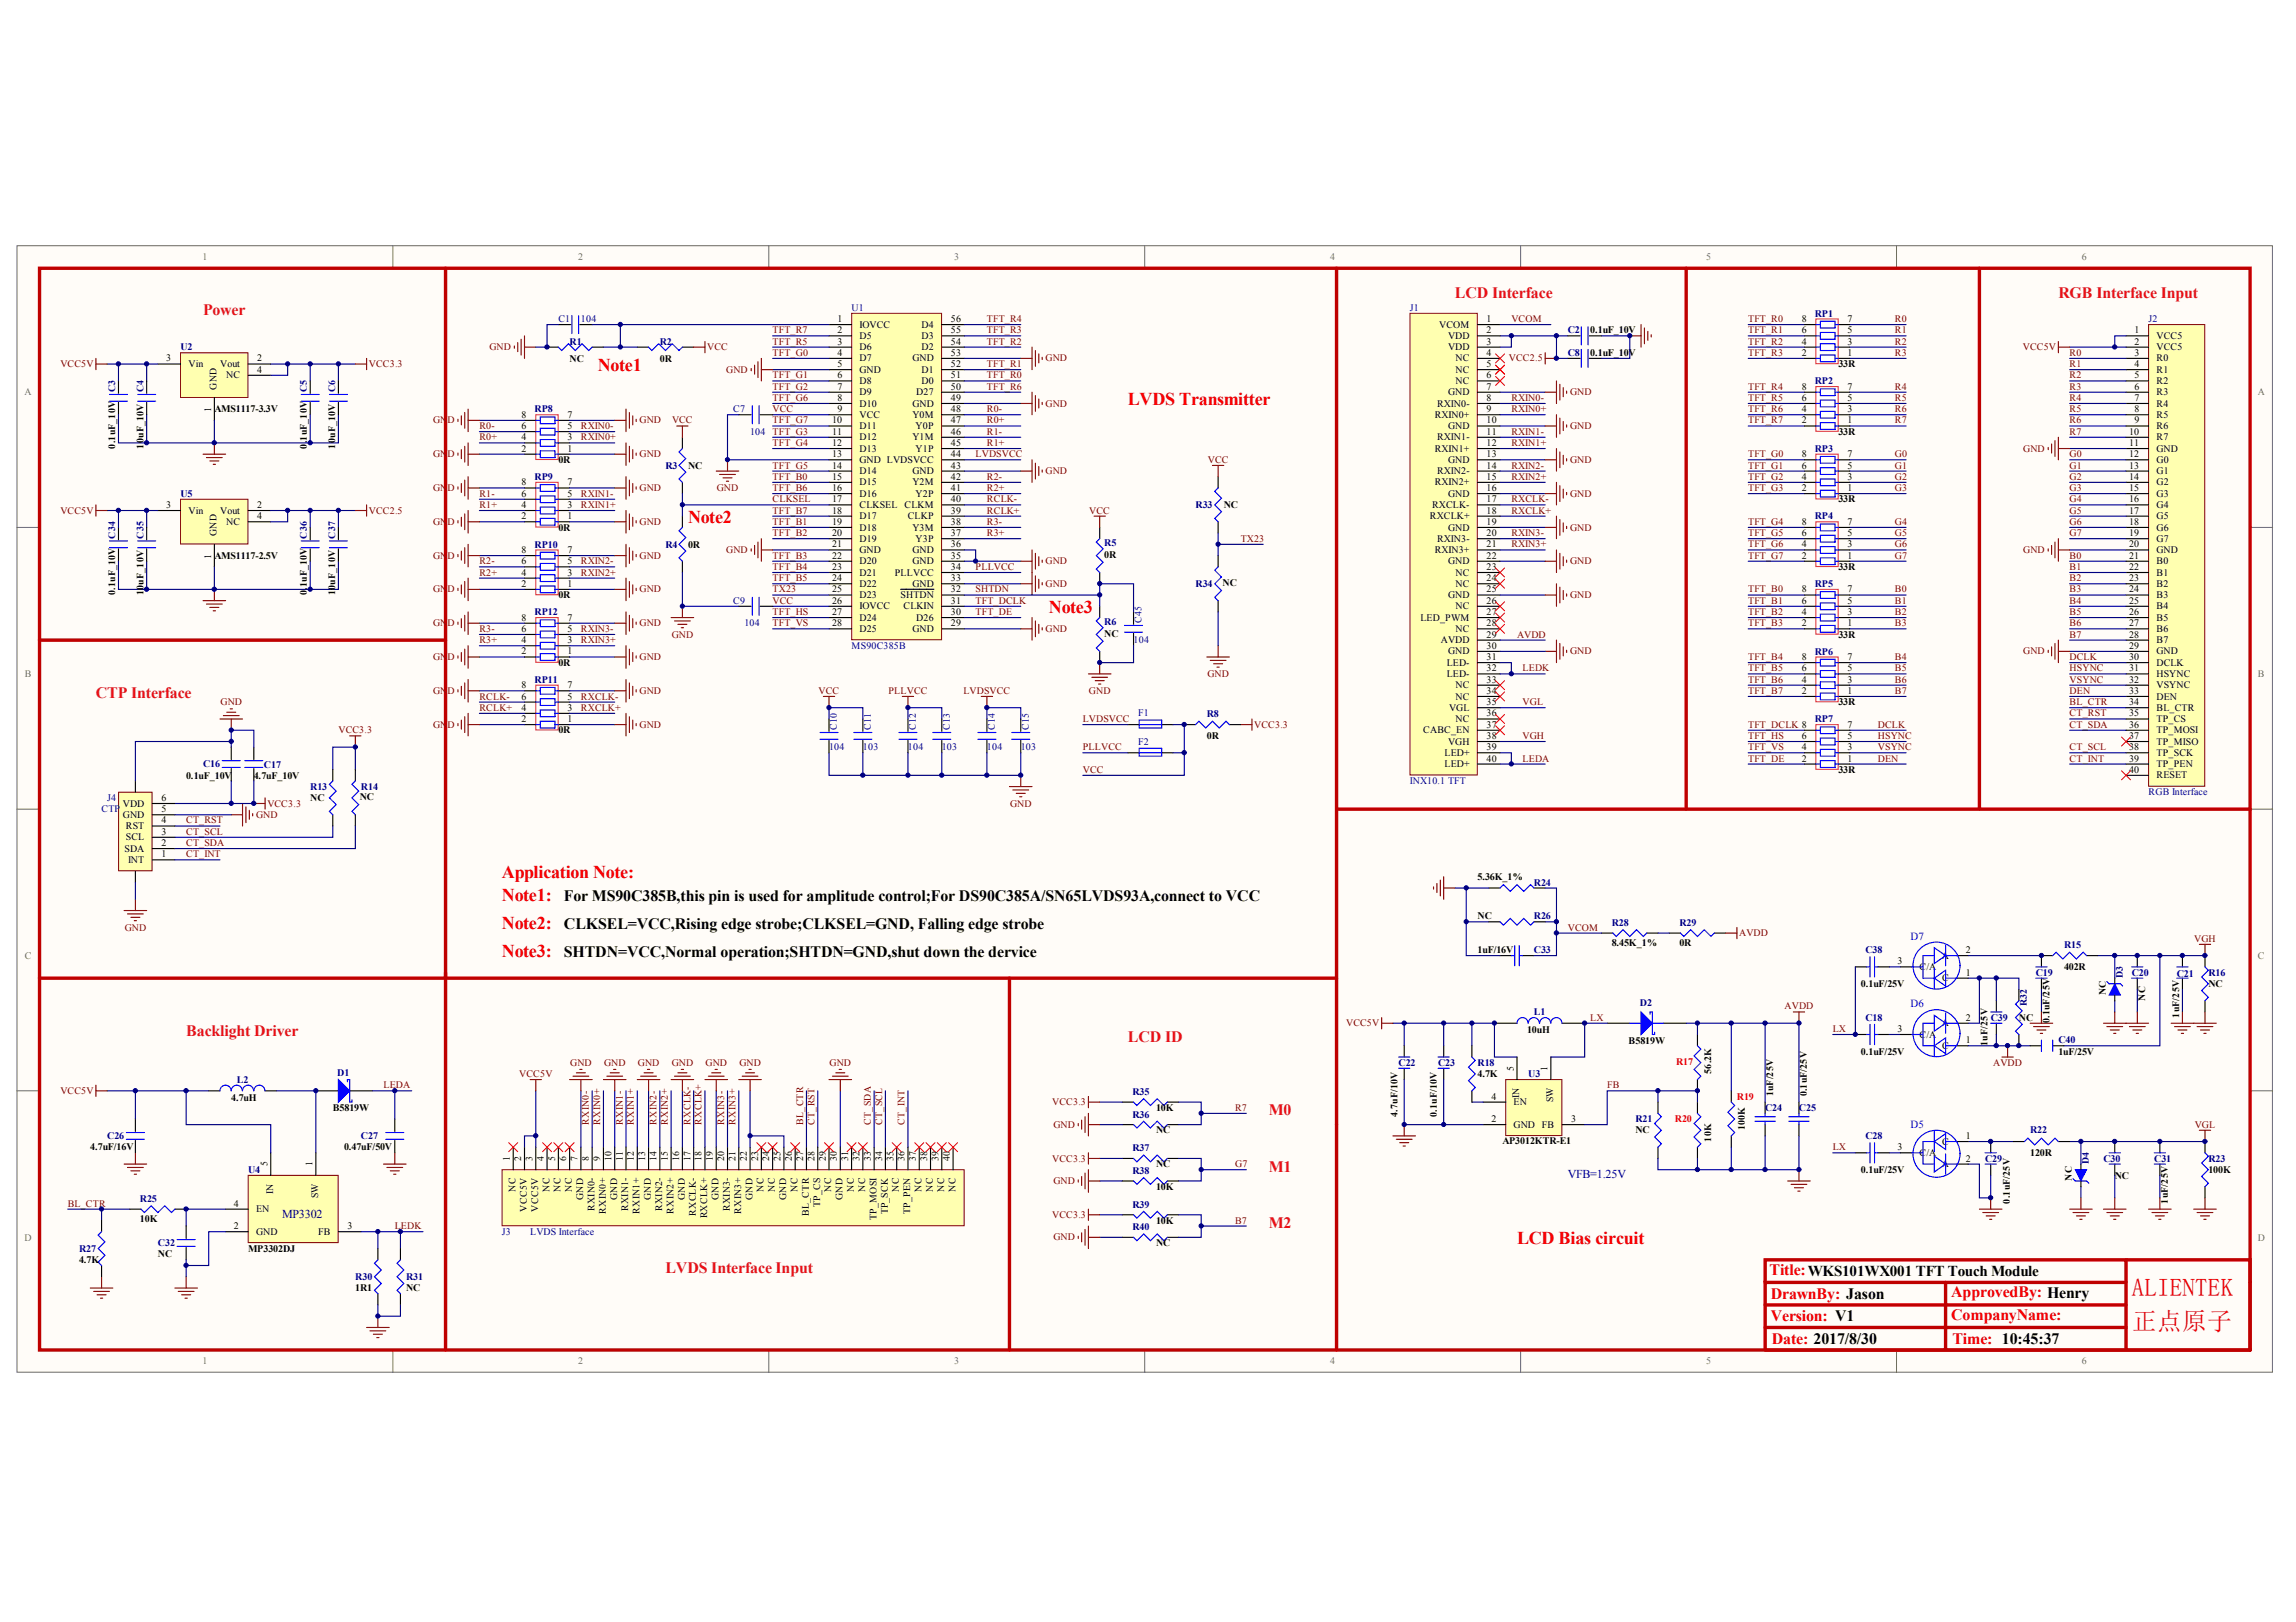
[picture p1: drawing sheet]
<svg xmlns="http://www.w3.org/2000/svg" width="297mm" height="210mm" viewBox="0 0 297 210" stroke-linecap="round" stroke-linejoin="round" font-family="sans-serif">
<defs><g id="words">
<g font-size="3.2" fill="#f00">
<text x="275.8" y="167.7">ALIENTEK</text>
<text x="275.8" y="172.1">正点原子</text>
</g>
<g font-size="2.3" fill="#f00">
<text x="77.3" y="48">Note1</text>
<text x="145.9" y="52.4">LVDS Transmitter</text>
<text x="89" y="67.7">Note2</text>
<text x="135.7" y="79.4">Note3</text>
<text x="64.9" y="113.7">Application Note:</text>
<text x="64.9" y="116.6">Note1:</text>
<text x="64.9" y="120.2">Note2:</text>
<text x="64.9" y="123.9">Note3:</text>
<text x="196.3" y="161">LCD Bias circuit</text>
</g>
<g font-size="2.1" fill="#ee0e22">
<text x="26.3" y="40.8">Power</text>
<text x="188.2" y="38.6">LCD Interface</text>
<text x="266.3" y="38.6">RGB Interface Input</text>
<text x="12.4" y="90.4">CTP Interface</text>
<text x="24.1" y="134.1">Backlight Driver</text>
<text x="145.9" y="134.8">LCD ID</text>
<text x="164.2" y="144.3">M0</text>
<text x="164.2" y="151.6">M1</text>
<text x="164.2" y="158.9">M2</text>
<text x="86.1" y="164.7">LVDS Interface Input</text>
</g>
<g font-size="2.1">
<text x="73" y="116.6">For MS90C385B,this pin is used for amplitude control;For DS90C385A/SN65LVDS93A,connect to VCC</text>
<text x="73" y="120.3">CLKSEL=VCC,Rising edge strobe;CLKSEL=GND, Falling edge strobe</text>
<text x="73" y="123.9">SHTDN=VCC,Normal operation;SHTDN=GND,shut down the dervice</text>
</g>
<g font-size="2.1" fill="#f00">
<text x="228.9" y="165">Title:WKS101WX001 TFT Touch Module</text>
<text x="252.4" y="167.8">ApprovedBy: Henry</text>
<text x="229.1" y="168.1">DrawnBy: Jason</text>
<text x="229.1" y="171">Version: V1</text>
<text x="229.2" y="173.9">Date: 2017/8/30</text>
<text x="252.4" y="170.9">CompanyName:</text>
<text x="252.6" y="173.9">Time: 10:45:37</text>
</g>
<g font-size="1.6" fill="#000080">
<text x="202.8" y="152.5">VFB=1.25V</text>
<text x="36.5" y="157.6">MP3302</text>
</g>
<g font-size="1.4" fill="#00f">
<text x="247.2" y="121.6">D7</text>
<text x="247.2" y="130.4">D6</text>
<text x="247.2" y="146">D5</text>
</g>
<g font-size="1.3" fill="#696969">
<text x="26.2" y="33.7">1</text>
<text x="74.8" y="33.7">2</text>
<text x="123.4" y="33.7">3</text>
<text x="172.1" y="33.7">4</text>
<text x="220.7" y="33.7">5</text>
<text x="269.3" y="33.7">6</text>
<text x="3.2" y="51.2">A</text>
<text x="292.1" y="51.2">A</text>
<text x="3.2" y="87.6">B</text>
<text x="292.1" y="87.6">B</text>
<text x="3.2" y="124.1">C</text>
<text x="292.1" y="124.1">C</text>
<text x="3.2" y="160.5">D</text>
<text x="292.1" y="160.5">D</text>
<text x="26.2" y="176.6">1</text>
<text x="74.8" y="176.6">2</text>
<text x="123.4" y="176.6">3</text>
<text x="172.1" y="176.6">4</text>
<text x="220.7" y="176.6">5</text>
<text x="269.3" y="176.6">6</text>
</g>
<g font-size="1.3" fill="#000080">
<text x="72.2" y="41.7">C1</text>
<text x="75.2" y="41.7">104</text>
<text x="110.2" y="40.2">U1</text>
<text x="182.4" y="40.2">J1</text>
<text x="234.8" y="41">RP1</text>
<text x="278" y="41.7">J2</text>
<text x="23.4" y="45.3">U2</text>
<text x="73.7" y="44.6">R1</text>
<text x="85.4" y="44.6">R2</text>
<text x="202.8" y="43.1">C2</text>
<text x="202.8" y="46.1">C8</text>
<text x="14.9" y="50.8" transform="rotate(-90 14.9 50.8)">C3</text>
<text x="18.5" y="50.8" transform="rotate(-90 18.5 50.8)">C4</text>
<text x="39.7" y="50.8" transform="rotate(-90 39.7 50.8)">C5</text>
<text x="43.3" y="50.8" transform="rotate(-90 43.3 50.8)">C6</text>
<text x="69.2" y="53.4">RP8</text>
<text x="94.8" y="53.3">C7</text>
<text x="234.8" y="49.7">RP2</text>
<text x="97" y="56.3">104</text>
<text x="234.8" y="58.5">RP3</text>
<text x="23.4" y="64.3">U5</text>
<text x="69.2" y="62.1">RP9</text>
<text x="86.1" y="60.6">R3</text>
<text x="154.7" y="65.7">R33</text>
<text x="14.9" y="69.7" transform="rotate(-90 14.9 69.7)">C34</text>
<text x="18.5" y="69.7" transform="rotate(-90 18.5 69.7)">C35</text>
<text x="39.7" y="69.7" transform="rotate(-90 39.7 69.7)">C36</text>
<text x="43.3" y="69.7" transform="rotate(-90 43.3 69.7)">C37</text>
<text x="69.2" y="70.9">RP10</text>
<text x="86.1" y="70.9">R4</text>
<text x="142.9" y="70.7">R5</text>
<text x="234.8" y="67.2">RP4</text>
<text x="154.7" y="76">R34</text>
<text x="234.8" y="76">RP5</text>
<text x="69.2" y="79.6">RP12</text>
<text x="94.8" y="78.1">C9</text>
<text x="96.3" y="81">104</text>
<text x="110.2" y="84">MS90C385B</text>
<text x="142.9" y="80.9">R6</text>
<text x="146.6" y="83.2">104</text>
<text x="147.7" y="80.6" transform="rotate(-90 147.7 80.6)">C45</text>
<text x="69.2" y="88.4">RP11</text>
<text x="234.8" y="84.7">RP6</text>
<text x="108.3" y="94.5" transform="rotate(-90 108.3 94.5)">C10</text>
<text x="112.7" y="94.5" transform="rotate(-90 112.7 94.5)">C11</text>
<text x="118.5" y="94.5" transform="rotate(-90 118.5 94.5)">C12</text>
<text x="122.9" y="94.5" transform="rotate(-90 122.9 94.5)">C13</text>
<text x="128.7" y="94.5" transform="rotate(-90 128.7 94.5)">C14</text>
<text x="133.1" y="94.5" transform="rotate(-90 133.1 94.5)">C15</text>
<text x="147.2" y="92.7">F1</text>
<text x="156.1" y="92.7">R8</text>
<text x="234.8" y="93.5">RP7</text>
<text x="26.3" y="99.3">C16</text>
<text x="34.2" y="99.4">C17</text>
<text x="107.3" y="97.1">104</text>
<text x="111.6" y="97.1">103</text>
<text x="117.5" y="97.1">104</text>
<text x="121.8" y="97.1">103</text>
<text x="127.7" y="97.1">104</text>
<text x="132.1" y="97.1">103</text>
<text x="147.2" y="96.4">F2</text>
<text x="182.4" y="101.5">INX10.1 TFT</text>
<text x="13.1" y="105.1">CTP</text>
<text x="13.9" y="103.7">J4</text>
<text x="40.1" y="102.2">R13</text>
<text x="46.7" y="102.2">R14</text>
<text x="278" y="102.9">RGB Interface</text>
<text x="198.4" y="114.6">R24</text>
<text x="198.4" y="119">R26</text>
<text x="208.5" y="119.9">R28</text>
<text x="217.3" y="119.9">R29</text>
<text x="198.4" y="123.4">C33</text>
<text x="241.3" y="123.4">C38</text>
<text x="267" y="122.6">R15</text>
<text x="198.4" y="131.4">L1</text>
<text x="212.2" y="130.2">D2</text>
<text x="262.2" y="130.2" transform="rotate(-90 262.2 130.2)">R32</text>
<text x="263.4" y="126.3">C19</text>
<text x="274.6" y="126.6" transform="rotate(-90 274.6 126.6)">D3</text>
<text x="275.8" y="126.3">C20</text>
<text x="281.6" y="126.4">C21</text>
<text x="285.7" y="126.3">R16</text>
<text x="180.9" y="137.9">C22</text>
<text x="186" y="137.9">C23</text>
<text x="191.2" y="137.9">R18</text>
<text x="241.3" y="132.1">C18</text>
<text x="257.5" y="132.1">C39</text>
<text x="266.3" y="135">C40</text>
<text x="30.6" y="140.1">L2</text>
<text x="43.6" y="139.2">D1</text>
<text x="146.5" y="141.7">R35</text>
<text x="197.7" y="139.4">U3</text>
<text x="228.4" y="143.8">C24</text>
<text x="232.7" y="143.8">C25</text>
<text x="13.9" y="147.4">C26</text>
<text x="46.7" y="147.4">C27</text>
<text x="146.5" y="144.6">R36</text>
<text x="146.5" y="149">R37</text>
<text x="211.6" y="145.2">R21</text>
<text x="241.3" y="147.4">C28</text>
<text x="262.6" y="146.7">R22</text>
<text x="18.1" y="155.6">R25</text>
<text x="32.1" y="151.8">U4</text>
<text x="146.5" y="151.9">R38</text>
<text x="256.8" y="150.3">C29</text>
<text x="270.2" y="150.6" transform="rotate(-90 270.2 150.6)">D4</text>
<text x="272.1" y="150.3">C30</text>
<text x="278.7" y="150.3">C31</text>
<text x="285.7" y="150.3">R23</text>
<text x="10.2" y="162">R27</text>
<text x="20.4" y="161.3">C32</text>
<text x="64.9" y="159.8">J3</text>
<text x="68.6" y="159.8">LVDS Interface</text>
<text x="146.5" y="156.3">R39</text>
<text x="146.5" y="159.2">R40</text>
<text x="46" y="165.6">R30</text>
<text x="52.5" y="165.6">R31</text>
</g>
<g font-size="1.3">
<text x="108.3" y="41.7">1</text>
<text x="123" y="41.7">56</text>
<text x="192.3" y="41.7">1</text>
<text x="233.1" y="41.7">8</text>
<text x="239" y="41.7">7</text>
<text x="21.5" y="46.8">3</text>
<text x="24.4" y="47.5">Vin</text>
<text x="28.5" y="47.5">Vout</text>
<text x="33.3" y="46.8">2</text>
<text x="73.7" y="46.8">NC</text>
<text x="85.4" y="46.8">0R</text>
<text x="108.3" y="43.1">2</text>
<text x="108.3" y="44.6">3</text>
<text x="108.3" y="46.1">4</text>
<text x="108.3" y="47.5">5</text>
<text x="111.2" y="42.4">IOVCC</text>
<text x="111.2" y="43.9">D5</text>
<text x="111.2" y="45.3">D6</text>
<text x="111.2" y="46.8">D7</text>
<text x="118" y="46.8">GND</text>
<text x="119.2" y="45.3">D2</text>
<text x="119.2" y="43.9">D3</text>
<text x="119.2" y="42.4">D4</text>
<text x="123" y="47.5">52</text>
<text x="123" y="46.1">53</text>
<text x="123" y="44.6">54</text>
<text x="123" y="43.1">55</text>
<text x="186.2" y="42.4">VCOM</text>
<text x="187.3" y="43.9">VDD</text>
<text x="187.3" y="45.3">VDD</text>
<text x="188.3" y="46.8">NC</text>
<text x="192.3" y="43.1">2</text>
<text x="192.3" y="44.6">3</text>
<text x="192.3" y="46.1">4</text>
<text x="192.3" y="47.5">5</text>
<text x="205.7" y="43.1">0.1uF_10V</text>
<text x="205.7" y="46.1">0.1uF_10V</text>
<text x="233.1" y="46.1">2</text>
<text x="233.1" y="44.6">4</text>
<text x="233.1" y="43.1">6</text>
<text x="237.8" y="47.5">33R</text>
<text x="239" y="46.1">1</text>
<text x="239" y="44.6">3</text>
<text x="239" y="43.1">5</text>
<text x="276.1" y="43.1">1</text>
<text x="276.1" y="44.6">2</text>
<text x="276.1" y="46.1">3</text>
<text x="276.1" y="47.5">4</text>
<text x="279" y="43.9">VCC5</text>
<text x="279" y="45.3">VCC5</text>
<text x="279" y="46.8">R0</text>
<text x="27.3" y="53.3" transform="rotate(-90 27.3 53.3)">1</text>
<text x="27.7" y="53.4">AMS1117-3.3V</text>
<text x="28" y="50.5" transform="rotate(-90 28 50.5)">GND</text>
<text x="29.3" y="49">NC</text>
<text x="33.3" y="48.2">4</text>
<text x="108.3" y="49">6</text>
<text x="108.3" y="50.4">7</text>
<text x="108.3" y="51.9">8</text>
<text x="108.3" y="53.3">9</text>
<text x="111.2" y="48.2">GND</text>
<text x="111.2" y="49.7">D8</text>
<text x="111.2" y="51.2">D9</text>
<text x="111.2" y="52.6">D10</text>
<text x="118" y="52.6">GND</text>
<text x="118.5" y="51.2">D27</text>
<text x="119.2" y="49.7">D0</text>
<text x="119.2" y="48.2">D1</text>
<text x="123" y="53.3">48</text>
<text x="123" y="51.9">49</text>
<text x="123" y="50.4">50</text>
<text x="123" y="49">51</text>
<text x="185.9" y="52.6">RXIN0-</text>
<text x="187.3" y="51.2">GND</text>
<text x="188.3" y="48.2">NC</text>
<text x="188.3" y="49.7">NC</text>
<text x="192.3" y="49">6</text>
<text x="192.3" y="50.4">7</text>
<text x="192.3" y="51.9">8</text>
<text x="192.3" y="53.3">9</text>
<text x="233.1" y="53.3">4</text>
<text x="233.1" y="51.9">6</text>
<text x="233.1" y="50.4">8</text>
<text x="239" y="53.3">3</text>
<text x="239" y="51.9">5</text>
<text x="239" y="50.4">7</text>
<text x="276.1" y="49">5</text>
<text x="276.1" y="50.4">6</text>
<text x="276.1" y="51.9">7</text>
<text x="276.1" y="53.3">8</text>
<text x="279" y="48.2">R1</text>
<text x="279" y="49.7">R2</text>
<text x="279" y="51.2">R3</text>
<text x="279" y="52.6">R4</text>
<text x="14.9" y="58" transform="rotate(-90 14.9 58)">0.1uF_10V</text>
<text x="18.5" y="58" transform="rotate(-90 18.5 58)">10uF_10V</text>
<text x="39.7" y="58" transform="rotate(-90 39.7 58)">0.</text>
<text x="39.7" y="57" transform="rotate(-90 39.7 57)">1uF_10V</text>
<text x="43.3" y="58" transform="rotate(-90 43.3 58)">10uF_10V</text>
<text x="67.5" y="58.4">2</text>
<text x="67.5" y="57">4</text>
<text x="67.5" y="55.5">6</text>
<text x="67.5" y="54.1">8</text>
<text x="72.2" y="59.9">0R</text>
<text x="73.4" y="58.4">1</text>
<text x="73.4" y="57">3</text>
<text x="73.4" y="55.5">5</text>
<text x="73.4" y="54.1">7</text>
<text x="107.6" y="54.8">10</text>
<text x="107.6" y="56.3">11</text>
<text x="107.6" y="57.7">12</text>
<text x="107.6" y="59.2">13</text>
<text x="111.2" y="54.1">VCC</text>
<text x="111.2" y="55.5">D11</text>
<text x="111.2" y="57">D12</text>
<text x="111.2" y="58.4">D13</text>
<text x="111.2" y="59.9">GND LVDSVCC</text>
<text x="118" y="57">Y1M</text>
<text x="118" y="54.1">Y0M</text>
<text x="118.5" y="58.4">Y1P</text>
<text x="118.5" y="55.5">Y0P</text>
<text x="123" y="59.2">44</text>
<text x="123" y="57.7">45</text>
<text x="123" y="56.3">46</text>
<text x="123" y="54.8">47</text>
<text x="185.6" y="54.1">RXIN0+</text>
<text x="185.6" y="58.4">RXIN1+</text>
<text x="185.9" y="57">RXIN1-</text>
<text x="187.3" y="55.5">GND</text>
<text x="187.3" y="59.9">GND</text>
<text x="192.3" y="54.8">10</text>
<text x="192.3" y="56.3">11</text>
<text x="192.3" y="57.7">12</text>
<text x="192.3" y="59.2">13</text>
<text x="233.1" y="54.8">2</text>
<text x="233.1" y="59.2">8</text>
<text x="237.8" y="56.3">33R</text>
<text x="239" y="54.8">1</text>
<text x="239" y="59.2">7</text>
<text x="275.4" y="56.3">10</text>
<text x="275.4" y="57.7">11</text>
<text x="275.4" y="59.2">12</text>
<text x="276.1" y="54.8">9</text>
<text x="279" y="54.1">R5</text>
<text x="279" y="55.5">R6</text>
<text x="279" y="57">R7</text>
<text x="279" y="58.4">GND</text>
<text x="279" y="59.9">G0</text>
<text x="21.5" y="65.7">3</text>
<text x="33.3" y="65.7">2</text>
<text x="67.5" y="65.7">4</text>
<text x="67.5" y="64.3">6</text>
<text x="67.5" y="62.8">8</text>
<text x="73.4" y="65.7">3</text>
<text x="73.4" y="64.3">5</text>
<text x="73.4" y="62.8">7</text>
<text x="89" y="60.6">NC</text>
<text x="107.6" y="60.6">14</text>
<text x="107.6" y="62.1">15</text>
<text x="107.6" y="63.5">16</text>
<text x="107.6" y="65">17</text>
<text x="111.2" y="61.4">D14</text>
<text x="111.2" y="62.8">D15</text>
<text x="111.2" y="64.3">D16</text>
<text x="111.2" y="65.7">CLKSEL</text>
<text x="117" y="65.7">CLKM</text>
<text x="118" y="62.8">Y2M</text>
<text x="118" y="61.4">GND</text>
<text x="118.5" y="64.3">Y2P</text>
<text x="123" y="65">40</text>
<text x="123" y="63.5">41</text>
<text x="123" y="62.1">42</text>
<text x="123" y="60.6">43</text>
<text x="158.3" y="65.7">NC</text>
<text x="185.3" y="65.7">RXCLK-</text>
<text x="185.6" y="62.8">RXIN2+</text>
<text x="185.9" y="61.4">RXIN2-</text>
<text x="187.3" y="64.3">GND</text>
<text x="192.3" y="60.6">14</text>
<text x="192.3" y="62.1">15</text>
<text x="192.3" y="63.5">16</text>
<text x="192.3" y="65">17</text>
<text x="233.1" y="63.5">2</text>
<text x="233.1" y="62.1">4</text>
<text x="233.1" y="60.6">6</text>
<text x="237.8" y="65">33R</text>
<text x="239" y="63.5">1</text>
<text x="239" y="62.1">3</text>
<text x="239" y="60.6">5</text>
<text x="275.4" y="60.6">13</text>
<text x="275.4" y="62.1">14</text>
<text x="275.4" y="63.5">15</text>
<text x="275.4" y="65">16</text>
<text x="279" y="61.4">G1</text>
<text x="279" y="62.8">G2</text>
<text x="279" y="64.3">G3</text>
<text x="279" y="65.7">G4</text>
<text x="24.4" y="66.5">Vin</text>
<text x="28" y="69.4" transform="rotate(-90 28 69.4)">GND</text>
<text x="28.5" y="66.5">Vout</text>
<text x="29.3" y="67.9">NC</text>
<text x="33.3" y="67.2">4</text>
<text x="67.5" y="67.2">2</text>
<text x="67.5" y="71.6">8</text>
<text x="72.2" y="68.7">0R</text>
<text x="73.4" y="67.2">1</text>
<text x="73.4" y="71.6">7</text>
<text x="89" y="70.9">0R</text>
<text x="107.6" y="66.5">18</text>
<text x="107.6" y="67.9">19</text>
<text x="107.6" y="69.4">20</text>
<text x="107.6" y="70.8">21</text>
<text x="111.2" y="67.2">D17</text>
<text x="111.2" y="68.7">D18</text>
<text x="111.2" y="70.1">D19</text>
<text x="111.2" y="71.6">GND</text>
<text x="117.4" y="67.2">CLKP</text>
<text x="118" y="71.6">GND</text>
<text x="118" y="68.7">Y3M</text>
<text x="118.5" y="70.1">Y3P</text>
<text x="123" y="70.8">36</text>
<text x="123" y="69.4">37</text>
<text x="123" y="67.9">38</text>
<text x="123" y="66.5">39</text>
<text x="185" y="67.2">RXCLK+</text>
<text x="185.6" y="71.6">RXIN3+</text>
<text x="185.9" y="70.1">RXIN3-</text>
<text x="187.3" y="68.7">GND</text>
<text x="192.3" y="66.5">18</text>
<text x="192.3" y="67.9">19</text>
<text x="192.3" y="69.4">20</text>
<text x="192.3" y="70.8">21</text>
<text x="233.1" y="70.8">4</text>
<text x="233.1" y="69.4">6</text>
<text x="233.1" y="67.9">8</text>
<text x="239" y="70.8">3</text>
<text x="239" y="69.4">5</text>
<text x="239" y="67.9">7</text>
<text x="275.4" y="66.5">17</text>
<text x="275.4" y="67.9">18</text>
<text x="275.4" y="69.4">19</text>
<text x="275.4" y="70.8">20</text>
<text x="279" y="67.2">G5</text>
<text x="279" y="68.7">G6</text>
<text x="279" y="70.1">G7</text>
<text x="279" y="71.6">GND</text>
<text x="14.9" y="77" transform="rotate(-90 14.9 77)">0.1uF_10V</text>
<text x="18.5" y="77" transform="rotate(-90 18.5 77)">10uF_10V</text>
<text x="27.3" y="72.3" transform="rotate(-90 27.3 72.3)">1</text>
<text x="27.7" y="72.3">AMS1117-2.5V</text>
<text x="39.7" y="77" transform="rotate(-90 39.7 77)">0.</text>
<text x="39.7" y="76" transform="rotate(-90 39.7 76)">1uF_10V</text>
<text x="43.3" y="77" transform="rotate(-90 43.3 77)">10uF_10V</text>
<text x="67.5" y="75.9">2</text>
<text x="67.5" y="74.5">4</text>
<text x="67.5" y="73">6</text>
<text x="72.2" y="77.4">0R</text>
<text x="73.4" y="75.9">1</text>
<text x="73.4" y="74.5">3</text>
<text x="73.4" y="73">5</text>
<text x="107.6" y="72.3">22</text>
<text x="107.6" y="73.8">23</text>
<text x="107.6" y="75.2">24</text>
<text x="107.6" y="76.7">25</text>
<text x="111.2" y="73">D20</text>
<text x="111.2" y="74.5">D21</text>
<text x="111.2" y="75.9">D22</text>
<text x="111.2" y="77.4">D23</text>
<text x="115.8" y="74.5">PLLVCC</text>
<text x="116.5" y="77.4">SHTDN</text>
<text x="118" y="75.9">GND</text>
<text x="118" y="73">GND</text>
<text x="123" y="76.7">32</text>
<text x="123" y="75.2">33</text>
<text x="123" y="73.8">34</text>
<text x="123" y="72.3">35</text>
<text x="142.9" y="72.2">0R</text>
<text x="158.2" y="75.8">NC</text>
<text x="187.3" y="73">GND</text>
<text x="187.3" y="77.4">GND</text>
<text x="188.3" y="74.5">NC</text>
<text x="188.3" y="75.9">NC</text>
<text x="192.3" y="72.3">22</text>
<text x="192.3" y="73.8">23</text>
<text x="192.3" y="75.2">24</text>
<text x="192.3" y="76.7">25</text>
<text x="233.1" y="72.3">2</text>
<text x="233.1" y="76.7">8</text>
<text x="237.8" y="73.8">33R</text>
<text x="239" y="72.3">1</text>
<text x="239" y="76.7">7</text>
<text x="275.4" y="72.3">21</text>
<text x="275.4" y="73.8">22</text>
<text x="275.4" y="75.2">23</text>
<text x="275.4" y="76.7">24</text>
<text x="279" y="73">B0</text>
<text x="279" y="74.5">B1</text>
<text x="279" y="75.9">B2</text>
<text x="279" y="77.4">B3</text>
<text x="67.5" y="83.2">4</text>
<text x="67.5" y="81.8">6</text>
<text x="67.5" y="80.3">8</text>
<text x="73.4" y="83.2">3</text>
<text x="73.4" y="81.8">5</text>
<text x="73.4" y="80.3">7</text>
<text x="107.6" y="78.1">26</text>
<text x="107.6" y="79.6">27</text>
<text x="107.6" y="81">28</text>
<text x="111.2" y="78.9">IOVCC</text>
<text x="111.2" y="80.3">D24</text>
<text x="111.2" y="81.8">D25</text>
<text x="116.9" y="78.9">CLKIN</text>
<text x="118" y="81.8">GND</text>
<text x="118.5" y="80.3">D26</text>
<text x="123" y="81">29</text>
<text x="123" y="79.6">30</text>
<text x="123" y="78.1">31</text>
<text x="142.9" y="82.4">NC</text>
<text x="183.8" y="80.3">LED_PWM</text>
<text x="186.4" y="83.2">AVDD</text>
<text x="188.3" y="78.9">NC</text>
<text x="188.3" y="81.8">NC</text>
<text x="192.3" y="78.1">26</text>
<text x="192.3" y="79.6">27</text>
<text x="192.3" y="81">28</text>
<text x="192.3" y="82.5">29</text>
<text x="192.3" y="84">30</text>
<text x="233.1" y="81">2</text>
<text x="233.1" y="79.6">4</text>
<text x="233.1" y="78.1">6</text>
<text x="237.8" y="82.5">33R</text>
<text x="239" y="81">1</text>
<text x="239" y="79.6">3</text>
<text x="239" y="78.1">5</text>
<text x="275.4" y="78.1">25</text>
<text x="275.4" y="79.6">26</text>
<text x="275.4" y="81">27</text>
<text x="275.4" y="82.5">28</text>
<text x="275.4" y="84">29</text>
<text x="279" y="78.9">B4</text>
<text x="279" y="80.3">B5</text>
<text x="279" y="81.8">B6</text>
<text x="279" y="83.2">B7</text>
<text x="67.5" y="84.7">2</text>
<text x="67.5" y="89.1">8</text>
<text x="72.2" y="86.2">0R</text>
<text x="73.4" y="84.7">1</text>
<text x="73.4" y="89.1">7</text>
<text x="187.2" y="86.2">LED-</text>
<text x="187.2" y="87.6">LED-</text>
<text x="187.3" y="84.7">GND</text>
<text x="188.3" y="89.1">NC</text>
<text x="192.3" y="85.4">31</text>
<text x="192.3" y="86.9">32</text>
<text x="192.3" y="88.3">33</text>
<text x="192.3" y="89.8">34</text>
<text x="233.1" y="89.8">2</text>
<text x="233.1" y="88.3">4</text>
<text x="233.1" y="86.9">6</text>
<text x="233.1" y="85.4">8</text>
<text x="239" y="89.8">1</text>
<text x="239" y="88.3">3</text>
<text x="239" y="86.9">5</text>
<text x="239" y="85.4">7</text>
<text x="275.4" y="85.4">30</text>
<text x="275.4" y="86.9">31</text>
<text x="275.4" y="88.3">32</text>
<text x="275.4" y="89.8">33</text>
<text x="279" y="84.7">GND</text>
<text x="279" y="86.2">DCLK</text>
<text x="279" y="87.6">HSYNC</text>
<text x="279" y="89.1">VSYNC</text>
<text x="67.5" y="93.4">2</text>
<text x="67.5" y="92">4</text>
<text x="67.5" y="90.5">6</text>
<text x="72.2" y="94.9">0R</text>
<text x="73.4" y="93.4">1</text>
<text x="73.4" y="92">3</text>
<text x="73.4" y="90.5">5</text>
<text x="156.1" y="95.6">0R</text>
<text x="184.1" y="94.9">CABC_EN</text>
<text x="187.5" y="92">VGL</text>
<text x="188.3" y="90.5">NC</text>
<text x="188.3" y="93.4">NC</text>
<text x="192.3" y="91.3">35</text>
<text x="192.3" y="92.7">36</text>
<text x="192.3" y="94.2">37</text>
<text x="192.3" y="95.6">38</text>
<text x="233.1" y="95.6">6</text>
<text x="237.8" y="91.3">33R</text>
<text x="239" y="95.6">5</text>
<text x="239" y="94.2">7</text>
<text x="275.4" y="91.3">34</text>
<text x="275.4" y="92.7">35</text>
<text x="275.4" y="94.2">36</text>
<text x="275.4" y="95.6">37</text>
<text x="279" y="90.5">DEN</text>
<text x="279" y="92">BL_CTR</text>
<text x="279" y="93.4">TP_CS</text>
<text x="279" y="94.9">TP_MOSI</text>
<text x="24.1" y="100.7">0.1uF_10V</text>
<text x="32.8" y="100.7">4.7uF_10V</text>
<text x="186.9" y="97.8">LED+</text>
<text x="186.9" y="99.3">LED+</text>
<text x="187.3" y="96.4">VGH</text>
<text x="192.3" y="97.1">39</text>
<text x="192.3" y="98.5">40</text>
<text x="233.1" y="98.5">2</text>
<text x="233.1" y="97.1">4</text>
<text x="237.8" y="100">33R</text>
<text x="239" y="98.5">1</text>
<text x="239" y="97.1">3</text>
<text x="275.4" y="97.1">38</text>
<text x="275.4" y="98.5">39</text>
<text x="275.4" y="100">40</text>
<text x="279" y="96.4">TP_MISO</text>
<text x="279" y="97.8">TP_SCK</text>
<text x="279" y="99.3">TP_PEN</text>
<text x="279" y="100.7">RESET</text>
<text x="15.9" y="105.8">GND</text>
<text x="15.9" y="104.4">VDD</text>
<text x="16.3" y="107.3">RST</text>
<text x="20.9" y="106.6">4</text>
<text x="20.9" y="105.1">5</text>
<text x="20.9" y="103.7">6</text>
<text x="40.1" y="103.7">NC</text>
<text x="46.6" y="103.5">NC</text>
<text x="16.1" y="110.2">SDA</text>
<text x="16.3" y="108.8">SCL</text>
<text x="16.6" y="111.7">INT</text>
<text x="20.9" y="110.9">1</text>
<text x="20.9" y="109.5">2</text>
<text x="20.9" y="108">3</text>
<text x="191.2" y="113.9">5.36K_1%</text>
<text x="191.2" y="119">NC</text>
<text x="191.2" y="123.4">1uF/16V</text>
<text x="208.5" y="122.5">8.45K_1%</text>
<text x="217.3" y="122.5">0R</text>
<text x="245.5" y="124.8">3</text>
<text x="248.3" y="125.5">C/A</text>
<text x="251.2" y="124.1">A</text>
<text x="254.3" y="123.3">2</text>
<text x="267" y="125.5">402R</text>
<text x="240.8" y="127.7">0.1uF/25V</text>
<text x="251.3" y="127">C</text>
<text x="254.3" y="126.3">1</text>
<text x="272.4" y="128.8" transform="rotate(-90 272.4 128.8)">NC</text>
<text x="277.5" y="129.5" transform="rotate(-90 277.5 129.5)">NC</text>
<text x="281.9" y="131.7" transform="rotate(-90 281.9 131.7)">1uF/25V</text>
<text x="285.7" y="127.7">NC</text>
<text x="197.6" y="133.7">10uH</text>
<text x="210.7" y="135.2">B5819W</text>
<text x="240.8" y="136.5">0.1uF/25V</text>
<text x="245.5" y="133.5">3</text>
<text x="248.3" y="134.3">C/A</text>
<text x="251.2" y="132.8">A</text>
<text x="251.3" y="135.7">C</text>
<text x="254.3" y="132.1">2</text>
<text x="254.3" y="135">1</text>
<text x="257.1" y="135.3" transform="rotate(-90 257.1 135.3)">1uF/25V</text>
<text x="261.2" y="132.1">NC</text>
<text x="265.1" y="132.4" transform="rotate(-90 265.1 132.4)">0.1uF/25V</text>
<text x="266.3" y="136.5">1uF/25V</text>
<text x="29.9" y="142.5">4.7uH</text>
<text x="43.1" y="143.8">B5819W</text>
<text x="149.6" y="143.8">10K</text>
<text x="191.2" y="139.4">4.7K</text>
<text x="193" y="142.3">4</text>
<text x="195.8" y="143">EN</text>
<text x="195.8" y="138.5" transform="rotate(-90 195.8 138.5)">5</text>
<text x="196.6" y="142.1" transform="rotate(-90 196.6 142.1)">IN</text>
<text x="200.2" y="138.5" transform="rotate(-90 200.2 138.5)">1</text>
<text x="200.9" y="142.7" transform="rotate(-90 200.9 142.7)">SW</text>
<text x="221.4" y="139" transform="rotate(-90 221.4 139)">56.2K</text>
<text x="229.4" y="141.9" transform="rotate(-90 229.4 141.9)">1uF/25V</text>
<text x="233.8" y="141.9" transform="rotate(-90 233.8 141.9)">0.1uF/25V</text>
<text x="11.7" y="148.9">4.7uF/16V</text>
<text x="44.5" y="148.9">0.47uF/50V</text>
<text x="149.6" y="146.7">NC</text>
<text x="180.8" y="144.5" transform="rotate(-90 180.8 144.5)">4.7uF/10V</text>
<text x="185.9" y="144.5" transform="rotate(-90 185.9 144.5)">0.1uF/10V</text>
<text x="193" y="145.2">2</text>
<text x="194.4" y="148">AP3012KTR-E1</text>
<text x="195.8" y="145.9">GND FB</text>
<text x="203.3" y="145.2">3</text>
<text x="211.6" y="146.7">NC</text>
<text x="221.4" y="147.7" transform="rotate(-90 221.4 147.7)">10K</text>
<text x="225.7" y="146.3" transform="rotate(-90 225.7 146.3)">100K</text>
<text x="245.5" y="148.9">3</text>
<text x="248.3" y="149.6">C/A</text>
<text x="251.3" y="148.1">C</text>
<text x="254.3" y="147.4">1</text>
<text x="262.6" y="149.6">120R</text>
<text x="34.6" y="150.9" transform="rotate(-90 34.6 150.9)">5</text>
<text x="35.3" y="154.5" transform="rotate(-90 35.3 154.5)">IN</text>
<text x="40.4" y="150.9" transform="rotate(-90 40.4 150.9)">1</text>
<text x="41.2" y="155.1" transform="rotate(-90 41.2 155.1)">SW</text>
<text x="66" y="150.2" transform="rotate(-90 66 150.2)">1</text>
<text x="66.7" y="154.2" transform="rotate(-90 66.7 154.2)">NC</text>
<text x="67.4" y="150.2" transform="rotate(-90 67.4 150.2)">2</text>
<text x="68.9" y="150.2" transform="rotate(-90 68.9 150.2)">3</text>
<text x="70.3" y="150.2" transform="rotate(-90 70.3 150.2)">4</text>
<text x="71.1" y="154.2" transform="rotate(-90 71.1 154.2)">NC</text>
<text x="71.8" y="150.2" transform="rotate(-90 71.8 150.2)">5</text>
<text x="72.5" y="154.2" transform="rotate(-90 72.5 154.2)">NC</text>
<text x="73.3" y="150.2" transform="rotate(-90 73.3 150.2)">6</text>
<text x="74" y="154.2" transform="rotate(-90 74 154.2)">NC</text>
<text x="74.7" y="150.2" transform="rotate(-90 74.7 150.2)">7</text>
<text x="75.5" y="155.3" transform="rotate(-90 75.5 155.3)">GND</text>
<text x="76.2" y="150.2" transform="rotate(-90 76.2 150.2)">8</text>
<text x="77.6" y="150.2" transform="rotate(-90 77.6 150.2)">9</text>
<text x="79.1" y="150.2" transform="rotate(-90 79.1 150.2)">10</text>
<text x="79.8" y="155.3" transform="rotate(-90 79.8 155.3)">GND</text>
<text x="80.6" y="150.2" transform="rotate(-90 80.6 150.2)">11</text>
<text x="82" y="150.2" transform="rotate(-90 82 150.2)">12</text>
<text x="83.5" y="150.2" transform="rotate(-90 83.5 150.2)">13</text>
<text x="84.2" y="155.3" transform="rotate(-90 84.2 155.3)">GND</text>
<text x="84.9" y="150.2" transform="rotate(-90 84.9 150.2)">14</text>
<text x="86.4" y="150.2" transform="rotate(-90 86.4 150.2)">15</text>
<text x="87.9" y="150.2" transform="rotate(-90 87.9 150.2)">16</text>
<text x="88.6" y="155.3" transform="rotate(-90 88.6 155.3)">GND</text>
<text x="89.3" y="150.2" transform="rotate(-90 89.3 150.2)">17</text>
<text x="90.8" y="150.2" transform="rotate(-90 90.8 150.2)">18</text>
<text x="92.2" y="150.2" transform="rotate(-90 92.2 150.2)">19</text>
<text x="93" y="155.3" transform="rotate(-90 93 155.3)">GND</text>
<text x="93.7" y="150.2" transform="rotate(-90 93.7 150.2)">20</text>
<text x="95.1" y="150.2" transform="rotate(-90 95.1 150.2)">21</text>
<text x="96.6" y="150.2" transform="rotate(-90 96.6 150.2)">22</text>
<text x="97.3" y="155.3" transform="rotate(-90 97.3 155.3)">GND</text>
<text x="98.1" y="150.2" transform="rotate(-90 98.1 150.2)">23</text>
<text x="98.8" y="154.2" transform="rotate(-90 98.8 154.2)">NC</text>
<text x="99.5" y="150.2" transform="rotate(-90 99.5 150.2)">24</text>
<text x="100.3" y="154.2" transform="rotate(-90 100.3 154.2)">NC</text>
<text x="101" y="150.2" transform="rotate(-90 101 150.2)">25</text>
<text x="101.7" y="155.3" transform="rotate(-90 101.7 155.3)">GND</text>
<text x="102.4" y="150.2" transform="rotate(-90 102.4 150.2)">26</text>
<text x="103.2" y="154.2" transform="rotate(-90 103.2 154.2)">NC</text>
<text x="103.9" y="150.2" transform="rotate(-90 103.9 150.2)">27</text>
<text x="105.4" y="150.2" transform="rotate(-90 105.4 150.2)">28</text>
<text x="106.8" y="150.2" transform="rotate(-90 106.8 150.2)">29</text>
<text x="107.6" y="154.2" transform="rotate(-90 107.6 154.2)">NC</text>
<text x="108.3" y="150.2" transform="rotate(-90 108.3 150.2)">30</text>
<text x="109" y="155.3" transform="rotate(-90 109 155.3)">GND</text>
<text x="109.7" y="150.2" transform="rotate(-90 109.7 150.2)">31</text>
<text x="110.5" y="154.2" transform="rotate(-90 110.5 154.2)">NC</text>
<text x="111.2" y="150.2" transform="rotate(-90 111.2 150.2)">32</text>
<text x="111.9" y="154.2" transform="rotate(-90 111.9 154.2)">NC</text>
<text x="112.7" y="150.2" transform="rotate(-90 112.7 150.2)">33</text>
<text x="114.1" y="150.2" transform="rotate(-90 114.1 150.2)">34</text>
<text x="115.6" y="150.2" transform="rotate(-90 115.6 150.2)">35</text>
<text x="116.3" y="154.2" transform="rotate(-90 116.3 154.2)">NC</text>
<text x="117" y="150.2" transform="rotate(-90 117 150.2)">36</text>
<text x="118.5" y="150.2" transform="rotate(-90 118.5 150.2)">37</text>
<text x="119.2" y="154.2" transform="rotate(-90 119.2 154.2)">NC</text>
<text x="120" y="150.2" transform="rotate(-90 120 150.2)">38</text>
<text x="120.7" y="154.2" transform="rotate(-90 120.7 154.2)">NC</text>
<text x="121.4" y="150.2" transform="rotate(-90 121.4 150.2)">39</text>
<text x="122.1" y="154.2" transform="rotate(-90 122.1 154.2)">NC</text>
<text x="122.9" y="150.2" transform="rotate(-90 122.9 150.2)">40</text>
<text x="123.6" y="154.2" transform="rotate(-90 123.6 154.2)">NC</text>
<text x="149.6" y="151.1">NC</text>
<text x="149.6" y="154">10K</text>
<text x="240.8" y="151.8">0.1uF/25V</text>
<text x="251.2" y="151">A</text>
<text x="254.3" y="150.3">2</text>
<text x="260" y="155.7" transform="rotate(-90 260 155.7)">0.1uF/25V</text>
<text x="268.1" y="152.8" transform="rotate(-90 268.1 152.8)">NC</text>
<text x="273.6" y="152.5">NC</text>
<text x="280.5" y="155.7" transform="rotate(-90 280.5 155.7)">1uF/25V</text>
<text x="285.7" y="151.8">100K</text>
<text x="18.1" y="158.2">10K</text>
<text x="30.3" y="159.1">2</text>
<text x="30.3" y="156.1">4</text>
<text x="32.1" y="162">MP3302DJ</text>
<text x="33.1" y="159.8">GND</text>
<text x="33.1" y="156.9">EN</text>
<text x="41.2" y="159.8">FB</text>
<text x="44.9" y="159.1">3</text>
<text x="68.2" y="156.8" transform="rotate(-90 68.2 156.8)">VCC5V</text>
<text x="69.6" y="156.8" transform="rotate(-90 69.6 156.8)">VCC5V</text>
<text x="76.9" y="156.7" transform="rotate(-90 76.9 156.7)">RXIN0-</text>
<text x="78.4" y="157.1" transform="rotate(-90 78.4 157.1)">RXIN0+</text>
<text x="81.3" y="156.7" transform="rotate(-90 81.3 156.7)">RXIN1-</text>
<text x="82.7" y="157.1" transform="rotate(-90 82.7 157.1)">RXIN1+</text>
<text x="85.7" y="156.7" transform="rotate(-90 85.7 156.7)">RXIN2-</text>
<text x="87.1" y="157.1" transform="rotate(-90 87.1 157.1)">RXIN2+</text>
<text x="90" y="157.3" transform="rotate(-90 90 157.3)">RXCLK-</text>
<text x="91.5" y="157.7" transform="rotate(-90 91.5 157.7)">RXCLK+</text>
<text x="94.4" y="156.7" transform="rotate(-90 94.4 156.7)">RXIN3-</text>
<text x="95.9" y="157.1" transform="rotate(-90 95.9 157.1)">RXIN3+</text>
<text x="104.6" y="157.3" transform="rotate(-90 104.6 157.3)">BL_CTR</text>
<text x="106.1" y="156.2" transform="rotate(-90 106.1 156.2)">TP_CS</text>
<text x="113.4" y="157.9" transform="rotate(-90 113.4 157.9)">TP_MOSI</text>
<text x="114.8" y="157.2" transform="rotate(-90 114.8 157.2)">TP_SCK</text>
<text x="117.8" y="157.1" transform="rotate(-90 117.8 157.1)">TP_PEN</text>
<text x="149.6" y="158.3">10K</text>
<text x="149.6" y="161.3">NC</text>
<text x="10.2" y="163.5">4.7K</text>
<text x="20.4" y="162.7">NC</text>
<text x="46" y="167.1">1R1</text>
<text x="52.5" y="167.1">NC</text>
</g>
<g font-size="1.3" fill="#800000">
<text x="127.7" y="41.7">TFT_R4</text>
<text x="195.5" y="41.7">VCOM</text>
<text x="226.2" y="41.7">TFT_R0</text>
<text x="245.1" y="41.7">R0</text>
<text x="7.8" y="47.5">VCC5V</text>
<text x="47.7" y="47.5">VCC3.3</text>
<text x="63.3" y="45.3">GND</text>
<text x="91.5" y="45.3">VCC</text>
<text x="100" y="44.6">TFT_R5</text>
<text x="100" y="43.1">TFT_R7</text>
<text x="100" y="46.1">TFT_G0</text>
<text x="127.7" y="47.5">TFT_R1</text>
<text x="127.7" y="44.6">TFT_R2</text>
<text x="127.7" y="43.1">TFT_R3</text>
<text x="135.3" y="46.8">GND</text>
<text x="195.2" y="46.8">VCC2.5</text>
<text x="226.2" y="44.6">TFT_R2</text>
<text x="226.2" y="46.1">TFT_R3</text>
<text x="226.2" y="43.1">TFT_R1</text>
<text x="245.1" y="44.6">R2</text>
<text x="245.1" y="46.1">R3</text>
<text x="245.1" y="43.1">R1</text>
<text x="261.7" y="45.3">VCC5V</text>
<text x="267.8" y="46.1">R0</text>
<text x="267.8" y="47.5">R1</text>
<text x="94" y="48.2">GND</text>
<text x="100" y="49">TFT_G1</text>
<text x="100" y="50.4">TFT_G2</text>
<text x="100" y="51.9">TFT_G6</text>
<text x="100" y="53.3">VCC</text>
<text x="127.7" y="49">TFT_R0</text>
<text x="127.7" y="50.4">TFT_R6</text>
<text x="127.7" y="53.3">R0-</text>
<text x="135.3" y="52.6">GND</text>
<text x="195.5" y="51.9">RXIN0-</text>
<text x="195.5" y="53.3">RXIN0+</text>
<text x="203.1" y="51.2">GND</text>
<text x="226.2" y="50.4">TFT_R4</text>
<text x="226.2" y="51.9">TFT_R5</text>
<text x="226.2" y="53.3">TFT_R6</text>
<text x="245.1" y="50.4">R4</text>
<text x="245.1" y="51.9">R5</text>
<text x="245.1" y="53.3">R6</text>
<text x="267.8" y="49">R2</text>
<text x="267.8" y="50.4">R3</text>
<text x="267.8" y="51.9">R4</text>
<text x="267.8" y="53.3">R5</text>
<text x="56" y="54.8">GND</text>
<text x="56" y="59.2">GND</text>
<text x="62" y="55.5">R0-</text>
<text x="62" y="57">R0+</text>
<text x="75.2" y="55.5">RXIN0-</text>
<text x="75.2" y="57">RXIN0+</text>
<text x="82.7" y="59.2">GND</text>
<text x="82.7" y="54.8">GND</text>
<text x="86.9" y="54.8">VCC</text>
<text x="100" y="56.3">TFT_G3</text>
<text x="100" y="57.7">TFT_G4</text>
<text x="100" y="54.8">TFT_G7</text>
<text x="126.2" y="59.2">LVDSVCC</text>
<text x="127.7" y="54.8">R0+</text>
<text x="127.7" y="56.3">R1-</text>
<text x="127.7" y="57.7">R1+</text>
<text x="156.2" y="59.9">VCC</text>
<text x="195.5" y="56.3">RXIN1-</text>
<text x="195.5" y="57.7">RXIN1+</text>
<text x="203.1" y="55.5">GND</text>
<text x="203.1" y="59.9">GND</text>
<text x="226.2" y="54.8">TFT_R7</text>
<text x="226.2" y="59.2">TFT_G0</text>
<text x="245.1" y="54.8">R7</text>
<text x="245.1" y="59.2">G0</text>
<text x="261.8" y="58.4">GND</text>
<text x="267.8" y="54.8">R6</text>
<text x="267.8" y="56.3">R7</text>
<text x="267.8" y="59.2">G0</text>
<text x="56" y="63.5">GND</text>
<text x="62" y="64.3">R1-</text>
<text x="62" y="65.7">R1+</text>
<text x="75.2" y="64.3">RXIN1-</text>
<text x="75.2" y="65.7">RXIN1+</text>
<text x="82.7" y="63.5">GND</text>
<text x="92.7" y="63.6">GND</text>
<text x="100" y="60.6">TFT_G5</text>
<text x="100" y="62.1">TFT_B0</text>
<text x="100" y="63.5">TFT_B6</text>
<text x="100" y="65">CLKSEL</text>
<text x="127.7" y="62.1">R2-</text>
<text x="127.7" y="63.5">R2+</text>
<text x="127.7" y="65">RCLK-</text>
<text x="135.3" y="61.4">GND</text>
<text x="195.5" y="60.6">RXIN2-</text>
<text x="195.5" y="62.1">RXIN2+</text>
<text x="195.5" y="65">RXCLK-</text>
<text x="203.1" y="64.3">GND</text>
<text x="226.2" y="62.1">TFT_G2</text>
<text x="226.2" y="63.5">TFT_G3</text>
<text x="226.2" y="60.6">TFT_G1</text>
<text x="245.1" y="62.1">G2</text>
<text x="245.1" y="63.5">G3</text>
<text x="245.1" y="60.6">G1</text>
<text x="267.8" y="60.6">G1</text>
<text x="267.8" y="62.1">G2</text>
<text x="267.8" y="63.5">G3</text>
<text x="267.8" y="65">G4</text>
<text x="7.8" y="66.5">VCC5V</text>
<text x="47.7" y="66.5">VCC2.5</text>
<text x="56" y="67.9">GND</text>
<text x="82.7" y="67.9">GND</text>
<text x="94" y="71.6">GND</text>
<text x="100" y="67.9">TFT_B1</text>
<text x="100" y="69.4">TFT_B2</text>
<text x="100" y="66.5">TFT_B7</text>
<text x="127.7" y="67.9">R3-</text>
<text x="127.7" y="69.4">R3+</text>
<text x="127.7" y="66.5">RCLK+</text>
<text x="140.9" y="66.5">VCC</text>
<text x="160.5" y="70.1">TX23</text>
<text x="195.5" y="66.5">RXCLK+</text>
<text x="195.5" y="69.4">RXIN3-</text>
<text x="195.5" y="70.8">RXIN3+</text>
<text x="203.1" y="68.7">GND</text>
<text x="226.2" y="67.9">TFT_G4</text>
<text x="226.2" y="69.4">TFT_G5</text>
<text x="226.2" y="70.8">TFT_G6</text>
<text x="245.1" y="67.9">G4</text>
<text x="245.1" y="69.4">G5</text>
<text x="245.1" y="70.8">G6</text>
<text x="261.8" y="71.6">GND</text>
<text x="267.8" y="66.5">G5</text>
<text x="267.8" y="67.9">G6</text>
<text x="267.8" y="69.4">G7</text>
<text x="56" y="76.7">GND</text>
<text x="56" y="72.3">GND</text>
<text x="62" y="73">R2-</text>
<text x="62" y="74.5">R2+</text>
<text x="75.2" y="73">RXIN2-</text>
<text x="75.2" y="74.5">RXIN2+</text>
<text x="82.7" y="72.3">GND</text>
<text x="82.7" y="76.7">GND</text>
<text x="100" y="72.3">TFT_B3</text>
<text x="100" y="73.8">TFT_B4</text>
<text x="100" y="75.2">TFT_B5</text>
<text x="100" y="76.7">TX23</text>
<text x="126.2" y="73.8">PLLVCC</text>
<text x="126.2" y="76.7">SHTDN</text>
<text x="135.3" y="73">GND</text>
<text x="135.3" y="75.9">GND</text>
<text x="203.1" y="73">GND</text>
<text x="203.1" y="77.4">GND</text>
<text x="226.2" y="72.3">TFT_G7</text>
<text x="226.2" y="76.7">TFT_B0</text>
<text x="245.1" y="72.3">G7</text>
<text x="245.1" y="76.7">B0</text>
<text x="267.8" y="72.3">B0</text>
<text x="267.8" y="73.8">B1</text>
<text x="267.8" y="75.2">B2</text>
<text x="267.8" y="76.7">B3</text>
<text x="56" y="81">GND</text>
<text x="62" y="81.8">R3-</text>
<text x="62" y="83.2">R3+</text>
<text x="75.2" y="81.8">RXIN3-</text>
<text x="75.2" y="83.2">RXIN3+</text>
<text x="82.7" y="81">GND</text>
<text x="86.9" y="82.5">GND</text>
<text x="100" y="79.6">TFT_HS</text>
<text x="100" y="81">TFT_VS</text>
<text x="100" y="78.1">VCC</text>
<text x="126.2" y="79.6">TFT_DE</text>
<text x="126.2" y="78.1">TFT_DCLK</text>
<text x="135.3" y="81.8">GND</text>
<text x="196.3" y="82.5">AVDD</text>
<text x="226.2" y="79.6">TFT_B2</text>
<text x="226.2" y="81">TFT_B3</text>
<text x="226.2" y="78.1">TFT_B1</text>
<text x="245.1" y="79.6">B2</text>
<text x="245.1" y="81">B3</text>
<text x="245.1" y="78.1">B1</text>
<text x="267.8" y="78.1">B4</text>
<text x="267.8" y="79.6">B5</text>
<text x="267.8" y="81">B6</text>
<text x="267.8" y="82.5">B7</text>
<text x="56" y="89.8">GND</text>
<text x="56" y="85.4">GND</text>
<text x="82.7" y="85.4">GND</text>
<text x="82.7" y="89.8">GND</text>
<text x="105.9" y="89.8">VCC</text>
<text x="114.9" y="89.8">PLLVCC</text>
<text x="124.6" y="89.8">LVDSVCC</text>
<text x="140.9" y="89.8">GND</text>
<text x="156.2" y="87.6">GND</text>
<text x="197" y="86.9">LEDK</text>
<text x="203.1" y="84.7">GND</text>
<text x="226.2" y="85.4">TFT_B4</text>
<text x="226.2" y="86.9">TFT_B5</text>
<text x="226.2" y="88.3">TFT_B6</text>
<text x="226.2" y="89.8">TFT_B7</text>
<text x="245.1" y="85.4">B4</text>
<text x="245.1" y="86.9">B5</text>
<text x="245.1" y="88.3">B6</text>
<text x="245.1" y="89.8">B7</text>
<text x="261.8" y="84.7">GND</text>
<text x="267.8" y="85.4">DCLK</text>
<text x="267.8" y="86.9">HSYNC</text>
<text x="267.8" y="88.3">VSYNC</text>
<text x="267.8" y="89.8">DEN</text>
<text x="28.5" y="91.3">GND</text>
<text x="43.8" y="94.9">VCC3.3</text>
<text x="56" y="94.2">GND</text>
<text x="62" y="90.5">RCLK-</text>
<text x="62" y="92">RCLK+</text>
<text x="75.2" y="90.5">RXCLK-</text>
<text x="75.2" y="92">RXCLK+</text>
<text x="82.7" y="94.2">GND</text>
<text x="140.1" y="93.4">LVDSVCC</text>
<text x="162.3" y="94.2">VCC3.3</text>
<text x="197" y="95.6">VGH</text>
<text x="197" y="91.3">VGL</text>
<text x="226.2" y="95.6">TFT_HS</text>
<text x="226.2" y="94.2">TFT_DCLK 8</text>
<text x="242.9" y="95.6">HSYNC</text>
<text x="242.9" y="94.2">DCLK</text>
<text x="267.8" y="91.3">BL_CTR</text>
<text x="267.8" y="92.7">CT_RST</text>
<text x="267.8" y="94.2">CT_SDA</text>
<text x="140.1" y="97.1">PLLVCC</text>
<text x="140.1" y="100">VCC</text>
<text x="197" y="98.5">LEDA</text>
<text x="226.2" y="97.1">TFT_VS</text>
<text x="226.2" y="98.5">TFT_DE</text>
<text x="242.9" y="97.1">VSYNC</text>
<text x="242.9" y="98.5">DEN</text>
<text x="267.8" y="97.1">CT_SCL</text>
<text x="267.8" y="98.5">CT_INT</text>
<text x="24.1" y="106.6">CT_RST</text>
<text x="33.1" y="105.8">GND</text>
<text x="34.6" y="104.4">VCC3.3</text>
<text x="130.7" y="104.4">GND</text>
<text x="24.1" y="110.9">CT_INT</text>
<text x="24.1" y="108">CT_SCL</text>
<text x="24.1" y="109.5">CT_SDA</text>
<text x="16.1" y="120.4">GND</text>
<text x="202.8" y="120.4">VCOM</text>
<text x="225" y="121.1">AVDD</text>
<text x="283.9" y="121.9">VGH</text>
<text x="230.9" y="130.6">AVDD</text>
<text x="73.8" y="137.9">GND</text>
<text x="78.1" y="137.9">GND</text>
<text x="82.5" y="137.9">GND</text>
<text x="86.9" y="137.9">GND</text>
<text x="91.3" y="137.9">GND</text>
<text x="95.7" y="137.9">GND</text>
<text x="107.3" y="137.9">GND</text>
<text x="174.2" y="132.8">VCC5V</text>
<text x="205.7" y="132.1">LX</text>
<text x="237.1" y="133.5">LX</text>
<text x="257.9" y="137.9">AVDD</text>
<text x="7.8" y="141.6">VCC5V</text>
<text x="49.6" y="140.8">LEDA</text>
<text x="67.2" y="139.4">VCC5V</text>
<text x="136.1" y="143">VCC3.3</text>
<text x="159.8" y="143.8">R7</text>
<text x="207.9" y="140.8">FB</text>
<text x="76.2" y="145.5" transform="rotate(-90 76.2 145.5)">RXIN0-</text>
<text x="77.6" y="145.5" transform="rotate(-90 77.6 145.5)">RXIN0+</text>
<text x="80.6" y="145.5" transform="rotate(-90 80.6 145.5)">RXIN1-</text>
<text x="82" y="145.5" transform="rotate(-90 82 145.5)">RXIN1+</text>
<text x="84.9" y="145.5" transform="rotate(-90 84.9 145.5)">RXIN2-</text>
<text x="86.4" y="145.5" transform="rotate(-90 86.4 145.5)">RXIN2+</text>
<text x="89.3" y="145.5" transform="rotate(-90 89.3 145.5)">RXCLK-</text>
<text x="90.8" y="145.5" transform="rotate(-90 90.8 145.5)">RXCLK+</text>
<text x="93.7" y="145.5" transform="rotate(-90 93.7 145.5)">RXIN3-</text>
<text x="95.1" y="145.5" transform="rotate(-90 95.1 145.5)">RXIN3+</text>
<text x="103.9" y="145.5" transform="rotate(-90 103.9 145.5)">BL_CTR</text>
<text x="105.4" y="145.5" transform="rotate(-90 105.4 145.5)">CT_RST</text>
<text x="112.7" y="145.5" transform="rotate(-90 112.7 145.5)">CT_SDA</text>
<text x="114.1" y="145.5" transform="rotate(-90 114.1 145.5)">CT_SCL</text>
<text x="117" y="145.5" transform="rotate(-90 117 145.5)">CT_INT</text>
<text x="136.3" y="145.9">GND</text>
<text x="237.1" y="148.9">LX</text>
<text x="283.9" y="145.9">VGL</text>
<text x="136.1" y="150.3">VCC3.3</text>
<text x="136.3" y="153.2">GND</text>
<text x="159.8" y="151">G7</text>
<text x="8.8" y="156.1">BL_CTR</text>
<text x="51.1" y="159.1">LEDK</text>
<text x="136.1" y="157.6">VCC3.3</text>
<text x="136.3" y="160.5">GND</text>
<text x="159.8" y="158.3">B7</text>
</g>
<g font-size="1.3" fill="#f00">
<text x="216.8" y="137.8">R17</text>
<text x="224.7" y="142.3">R19</text>
<text x="216.7" y="145.2">R20</text>
</g>
</g></defs>
<g fill="#fffcf8" stroke="#696969" stroke-width=".13">
<path d="M2.2 31.8h291.8v145.8h-291.8z"/>
<path d="M5.1 34.7h286v140h-286z"/>
</g>
<g fill="none" stroke="#696969" stroke-width=".13">
<path d="M50.8 31.8v2.9M99.5 31.8v2.9M148.1 31.8v2.9M196.7 31.8v2.9M245.4 31.8v2.9M2.2 68.3h2.9M291.1 68.3h2.9M2.2 104.7h2.9M291.1 104.7h2.9M2.2 141.2h2.9M291.1 141.2h2.9M50.8 174.7v2.9"/>
<path d="M99.5 174.7v2.9M148.1 174.7v2.9M196.7 174.7v2.9M245.4 174.7v2.9"/>
</g>
<g fill="none" stroke="#000080" stroke-width=".15">
<path d="M207.2 43.5h3.6v2.9h-3.6M226.2 42h7.3M226.2 43.5h7.3M226.2 44.9h7.3M226.2 46.4h7.3M226.2 50.8h7.3M226.2 52.2h7.3M226.2 53.7h7.3M226.2 55.1h7.3M226.2 59.5h7.3M239.3 42h7.3M239.3 43.5h7.3"/>
<path d="M239.3 44.9h7.3M239.3 46.4h7.3M239.3 50.8h7.3M239.3 52.2h7.3M239.3 53.7h7.3M239.3 55.1h7.3M239.3 59.5h7.3M226.2 61h7.3M226.2 62.4h7.3M226.2 63.9h7.3M226.2 68.3h7.3M226.2 69.7h7.3"/>
<path d="M226.2 71.2h7.3M226.2 72.6h7.3M226.2 77h7.3M226.2 78.5h7.3M226.2 79.9h7.3M239.3 61h7.3M239.3 62.4h7.3M239.3 63.9h7.3M239.3 68.3h7.3M239.3 69.7h7.3M239.3 71.2h7.3M239.3 72.6h7.3"/>
<path d="M239.3 77h7.3M239.3 78.5h7.3M239.3 79.9h7.3M226.2 81.4h7.3M239.3 81.4h7.3"/>
</g>
<path d="M204.6 42.3v2.3M204.6 45.2v2.3M205.5 42.3v2.3M205.5 45.2v2.3" fill="none" stroke="#00f" stroke-width=".15"/>
<path d="M202.8 43.5h1.6M202.8 46.4h1.6M205.6 43.5h1.6M205.6 46.4h1.6" fill="none" stroke="#000" stroke-width=".15"/>
<path d="M210.8 43.5h1.5M212.3 42v2.9M212.7 42.4v2.1M213.2 42.9v1.1M213.6 43.3v.3" fill="none" stroke="#800000" stroke-width=".15"/>
<path d="M32.1 152.1h11.7v8.7h-11.7z" fill="#ffffb0" stroke="#800000" stroke-width=".13"/>
<g fill="none" stroke="#000" stroke-width=".15">
<path d="M17.5 144.8v1.6M17.5 147.6v1.6M24.1 158.7v1.6M27 141.2h1.5M29.2 159.4h2.9M29.2 156.5h2.9M34.3 141.2h1.5M35 149.2v2.9M40.9 149.2v2.9M40.9 141.2h2.9M43.8 159.4h2.9M45.2 141.2h3"/>
<path d="M51.1 144.8v1.6M51.1 147.6v1.6M24.1 161.4v1.6"/>
</g>
<path d="M44.9 140v-.3h.3v2.9h.3v-.3M16.3 146.6h2.4M16.3 147.4h2.4M29.9 141.2a.71 .71 0 0 0-.7-.8 .71 .71 0 0 0-.7 .8M31.3 141.2a.71 .71 0 0 0-.7-.8 .71 .71 0 0 0-.7 .8M32.8 141.2a.71 .71 0 0 0-.7-.8 .71 .71 0 0 0-.7 .8M34.3 141.2a.71 .71 0 0 0-.7-.8 .71 .71 0 0 0-.7 .8M49.9 146.6h2.3M49.9 147.4h2.3M22.9 160.4h2.3M22.9 161.3h2.3" fill="none" stroke="#00f" stroke-width=".15"/>
<path d="M8.8 156.5h8M17.5 141.2v3.6M29.2 156.5h-5.1v2.2M29.2 159.4h-2.2v4.4h-2.9M35.8 141.2h5.1v8M46.7 159.4h8M48.2 141.2h2.9v3.6M48.9 159.4v2.2M51.1 141.2h2.2M51.8 159.4v2.2" fill="none" stroke="#000080" stroke-width=".15"/>
<g fill="none" stroke="#800000" stroke-width=".15">
<path d="M16.1 150.6h2.9M16.5 151.1h2M16.9 151.5h1.2M17.4 152h.3M17.5 149.2v1.4M49.6 150.6h2.9M50.1 151.1h2M50.5 151.5h1.2M50.9 152h.3M51.1 149.2v1.4M22.6 166.7h2.9M23.1 167.1h2"/>
<path d="M23.5 167.6h1.2M23.9 168h.3M24.1 165.2v1.5M47.4 171.8h2.9M47.9 172.2h2M48.3 172.7h1.2M48.7 173.1h.3M48.9 170.3v1.5"/>
</g>
<path d="M43.8 139.7l1.4 1.5-1.4 1.4z" fill="#00f" stroke="#00f" stroke-width=".15"/>
<path d="M234.9 41.3h2.9v5.8h-2.9z" fill="#fff" stroke="#da2467" stroke-width=".15"/>
<path d="M233.5 46.4h1.4M233.5 44.9h1.4M233.5 43.5h1.4M233.5 42h1.4M237.8 46.4h1.5M237.8 44.9h1.5M237.8 43.5h1.5M237.8 42h1.5" fill="none" stroke="#000" stroke-width=".15"/>
<path d="M234.9 46.4h.6M234.9 44.9h.6M234.9 43.5h.6M234.9 42h.6M235.5 45.9h1.9v.9h-1.9zM235.5 44.5h1.9v.9h-1.9zM235.5 43h1.9v.9h-1.9zM235.5 41.6h1.9v.8h-1.9zM237.4 46.4h.4M237.4 44.9h.4M237.4 43.5h.4M237.4 42h.4" fill="none" stroke="#00f" stroke-width=".15"/>
<path d="M234.9 50h2.9v5.8h-2.9z" fill="#fff" stroke="#da2467" stroke-width=".15"/>
<path d="M233.5 55.1h1.4M233.5 53.7h1.4M233.5 52.2h1.4M233.5 50.8h1.4M237.8 55.1h1.5M237.8 53.7h1.5M237.8 52.2h1.5M237.8 50.8h1.5" fill="none" stroke="#000" stroke-width=".15"/>
<path d="M234.9 55.1h.6M234.9 53.7h.6M234.9 52.2h.6M234.9 50.8h.6M235.5 54.7h1.9v.9h-1.9zM235.5 53.2h1.9v.9h-1.9zM235.5 51.8h1.9v.9h-1.9zM235.5 50.3h1.9v.9h-1.9zM237.4 55.1h.4M237.4 53.7h.4M237.4 52.2h.4M237.4 50.8h.4" fill="none" stroke="#00f" stroke-width=".15"/>
<path d="M234.9 58.8h2.9v5.8h-2.9z" fill="#fff" stroke="#da2467" stroke-width=".15"/>
<path d="M233.5 59.5h1.4M237.8 59.5h1.5M233.5 63.9h1.4M233.5 62.4h1.4M233.5 61h1.4M237.8 63.9h1.5M237.8 62.4h1.5M237.8 61h1.5" fill="none" stroke="#000" stroke-width=".15"/>
<path d="M234.9 59.5h.6M235.5 59.1h1.9v.8h-1.9zM237.4 59.5h.4M234.9 63.9h.6M234.9 62.4h.6M234.9 61h.6M235.5 63.4h1.9v.9h-1.9zM235.5 62h1.9v.9h-1.9zM235.5 60.5h1.9v.9h-1.9zM237.4 63.9h.4M237.4 62.4h.4M237.4 61h.4" fill="none" stroke="#00f" stroke-width=".15"/>
<path d="M234.9 67.5h2.9v5.8h-2.9z" fill="#fff" stroke="#da2467" stroke-width=".15"/>
<path d="M233.5 72.6h1.4M233.5 71.2h1.4M233.5 69.7h1.4M233.5 68.3h1.4M237.8 72.6h1.5M237.8 71.2h1.5M237.8 69.7h1.5M237.8 68.3h1.5" fill="none" stroke="#000" stroke-width=".15"/>
<path d="M234.9 72.6h.6M234.9 71.2h.6M234.9 69.7h.6M234.9 68.3h.6M235.5 72.2h1.9v.9h-1.9zM235.5 70.7h1.9v.9h-1.9zM235.5 69.3h1.9v.8h-1.9zM235.5 67.8h1.9v.9h-1.9zM237.4 72.6h.4M237.4 71.2h.4M237.4 69.7h.4M237.4 68.3h.4" fill="none" stroke="#00f" stroke-width=".15"/>
<path d="M234.9 76.3h2.9v5.8h-2.9z" fill="#fff" stroke="#da2467" stroke-width=".15"/>
<path d="M233.5 79.9h1.4M233.5 78.5h1.4M233.5 77h1.4M237.8 79.9h1.5M237.8 78.5h1.5M237.8 77h1.5M233.5 81.4h1.4M237.8 81.4h1.5" fill="none" stroke="#000" stroke-width=".15"/>
<path d="M234.9 79.9h.6M234.9 78.5h.6M234.9 77h.6M235.5 79.5h1.9v.9h-1.9zM235.5 78h1.9v.9h-1.9zM235.5 76.6h1.9v.8h-1.9zM237.4 79.9h.4M237.4 78.5h.4M237.4 77h.4M234.9 81.4h.6M235.5 80.9h1.9v.9h-1.9zM237.4 81.4h.4" fill="none" stroke="#00f" stroke-width=".15"/>
<path d="M13.1 156.5v1.4" fill="none" stroke="#000080" stroke-width=".15"/>
<path d="M11.7 166.7h2.9M12.1 167.1h2.1M12.6 167.6h1.1M13 168h.3M13.1 165.2v1.5" fill="none" stroke="#800000" stroke-width=".15"/>
<path d="M23.4 45.7h8.7v5.7h-8.7z" fill="#ffffb0" stroke="#800000" stroke-width=".13"/>
<path d="M15.3 49.3v1.6M15.3 52.1v1.6M20.4 47.1h3M27.7 51.5v2.9M32.1 47.1h2.9M32.1 48.6h2.9M40.1 49.3v1.6M40.1 52.1v1.6" fill="none" stroke="#000" stroke-width=".15"/>
<path d="M14.2 51h2.3M14.2 51.9h2.3M39 51h2.3M39 51.9h2.3" fill="none" stroke="#00f" stroke-width=".15"/>
<g fill="none" stroke="#000080" stroke-width=".15">
<path d="M13.9 47.1h6.5M15.3 53.7v3.6h28.5v-3.6M15.3 47.1v2.2M19 47.1v2.2M19 53.7v3.6M27.7 54.4v2.9M35 47.1h11M37.2 47.1v1.5h-2.2M40.1 47.1v2.2M40.1 53.7v3.6M43.8 47.1v2.2M226.2 94.5h7.3"/>
<path d="M226.2 96h7.3M226.2 97.4h7.3M226.2 98.9h7.3M239.3 94.5h7.3M239.3 96h7.3M239.3 97.4h7.3M239.3 98.9h7.3M13.9 141.2h13.1M24.1 141.2v4.3h10.9v3.7"/>
</g>
<path d="M26.3 58.8h2.9M26.7 59.2h2.1M27.1 59.7h1.2M27.7 57.3v1.5M27.6 60.1h.3" fill="none" stroke="#800000" stroke-width=".15"/>
<path d="M5.1 34.7h286v140h-286zM57.6 34.7v140M172.9 34.7v140M218.1 34.7v70M256.1 34.7v70M5.1 126.6h52.5M228.4 166v-3h46.7v11.7M228.4 168.9h46.7M228.4 171.8h46.7M251.7 166v8.7M275.1 166h-46.7v8.7h62.7M275.1 163h16v11.7" fill="none" stroke="#bf0000" stroke-width=".44"/>
<path d="M234.9 93.8h2.9v5.8h-2.9z" fill="#fff" stroke="#da2467" stroke-width=".15"/>
<g fill="none" stroke="#000" stroke-width=".15">
<path d="M107.3 93v1.6M107.3 95.8v1.6M111.6 93v1.6M111.6 95.8v1.6M117.5 93v1.6M117.5 95.8v1.6M121.8 93v1.6M121.8 95.8v1.6M127.7 93v1.6M127.7 95.8v1.6M132.1 93v1.6M132.1 95.8v1.6"/>
<path d="M145.9 97.4h1.5M145.9 93.8h1.5M150.3 97.4h1.5M150.3 93.8h1.5M233.5 98.9h1.4M233.5 97.4h1.4M233.5 96h1.4M233.5 94.5h1.4M237.8 98.9h1.5M237.8 97.4h1.5M237.8 96h1.5M237.8 94.5h1.5"/>
</g>
<g fill="none" stroke="#00f" stroke-width=".15">
<path d="M106.1 95.7h2.3M106.1 94.8h2.3M110.5 95.7h2.3M110.5 94.8h2.3M116.3 95.7h2.3M116.3 94.8h2.3M120.7 95.7h2.3M120.7 94.8h2.3M126.5 95.7h2.3M126.5 94.8h2.3M130.9 95.7h2.3M130.9 94.8h2.3"/>
<path d="M147.4 96.8h2.9v1.1h-2.9zM147.4 93.2h2.9v1h-2.9zM147.4 97.4h2.9M147.4 93.8h2.9M234.9 98.9h.6M234.9 97.4h.6M234.9 96h.6M234.9 94.5h.6M235.5 98.4h1.9v.9h-1.9zM235.5 97h1.9v.9h-1.9zM235.5 95.5h1.9v.9h-1.9zM235.5 94.1h1.9v.8h-1.9z"/>
<path d="M237.4 98.9h.4M237.4 97.4h.4M237.4 96h.4M237.4 94.5h.4"/>
</g>
<path d="M107.3 97.4v2.9h24.8v-2.9M107.3 93v-1.4h4.3v1.4M111.6 97.4v2.9M117.5 93v-1.4h4.3v1.4M117.5 97.4v2.9M121.8 97.4v2.9M127.7 93v-1.4h4.4v1.4M127.7 97.4v2.9M140.1 97.4h5.8M140.1 93.8h5.8" fill="none" stroke="#000080" stroke-width=".15"/>
<g fill="none" stroke="#800000" stroke-width=".15">
<path d="M106.5 90.1h1.5M107.3 90.1v1.5M116.7 90.1h1.5M117.5 90.1v1.5M127 90.1h1.4M127.7 90.1v1.5M160.5 93.8h1.5M162 93v1.5M130.6 101.8h2.9M131 102.2h2.1M131.5 102.7h1.1M131.9 103.1h.3"/>
<path d="M132.1 100.3v1.5"/>
</g>
<path d="M57.6 126.6h115.3" fill="none" stroke="#bf0000" stroke-width=".44"/>
<path d="M278 42h7.2v59.7h-7.2z" fill="#ffffb0" stroke="#800000" stroke-width=".13"/>
<g fill="none" stroke="#000" stroke-width=".15">
<path d="M275.1 43.5h2.9M275.1 44.9h2.9M275.1 46.4h2.9M275.1 47.8h2.9M275.1 49.3h2.9M275.1 50.8h2.9M275.1 52.2h2.9M275.1 53.7h2.9M275.1 55.1h2.9M275.1 56.6h2.9M275.1 58h2.9M275.1 59.5h2.9"/>
<path d="M275.1 61h2.9M275.1 62.4h2.9M275.1 63.9h2.9M275.1 65.3h2.9M275.1 66.8h2.9M275.1 68.3h2.9M275.1 69.7h2.9M275.1 71.2h2.9M275.1 72.6h2.9M275.1 74.1h2.9M275.1 75.5h2.9M275.1 77h2.9"/>
<path d="M275.1 78.5h2.9M275.1 79.9h2.9M275.1 81.4h2.9M275.1 82.8h2.9M275.1 84.3h2.9M275.1 85.8h2.9M275.1 87.2h2.9M275.1 88.7h2.9M275.1 90.1h2.9M275.1 91.6h2.9M275.1 93h2.9M275.1 94.5h2.9"/>
<path d="M275.1 96h2.9M275.1 97.4h2.9M275.1 98.9h2.9M275.1 100.3h2.9"/>
</g>
<g fill="none" stroke="#000080" stroke-width=".15">
<path d="M267.8 44.9h5.8M267.8 46.4h7.3M267.8 47.8h7.3M267.8 49.3h7.3M267.8 50.8h7.3M267.8 52.2h7.3M267.8 53.7h7.3M267.8 55.1h7.3M267.8 56.6h7.3M267.8 58h7.3M267.8 59.5h7.3M275.1 43.5h-1.5v1.4h1.5"/>
<path d="M267.8 61h7.3M267.8 62.4h7.3M267.8 63.9h7.3M267.8 65.3h7.3M267.8 66.8h7.3M267.8 68.3h7.3M267.8 69.7h7.3M267.8 71.2h7.3M267.8 72.6h7.3M267.8 74.1h7.3M267.8 75.5h7.3M267.8 77h7.3"/>
<path d="M267.8 78.5h7.3M267.8 79.9h7.3M267.8 81.4h7.3M267.8 82.8h7.3M267.8 84.3h7.3M267.8 85.8h7.3M267.8 87.2h7.3M267.8 88.7h7.3M267.8 90.1h7.3M267.8 91.6h7.3M267.8 93h7.3M267.8 94.5h7.3"/>
<path d="M267.8 97.4h7.3M267.8 98.9h7.3"/>
</g>
<g fill="none" stroke="#800000" stroke-width=".15">
<path d="M265 57.9v.3M265.4 57.5v1.1M265.9 57v2.1M266.3 44.2v1.5M266.3 56.6v2.9M266.3 44.9h1.5M266.3 58h1.5M265 71v.3M265.4 70.6v1.2M265.9 70.1v2.1M266.3 69.7v2.9M266.3 71.2h1.5"/>
<path d="M265 84.1v.3M265.4 83.7v1.2M265.9 83.3v2M266.3 82.8v3M266.3 84.3h1.5M12.4 140.4v1.5M12.4 141.2h1.5"/>
</g>
<path d="M5.1 82.8h52.5" fill="none" stroke="#bf0000" stroke-width=".44"/>
<path d="M182.4 40.5h8.7v59.8h-8.7z" fill="#ffffb0" stroke="#800000" stroke-width=".13"/>
<g fill="none" stroke="#000" stroke-width=".15">
<path d="M191.2 42h2.9M191.2 43.5h2.9M191.2 44.9h2.9M191.2 46.4h2.9M191.2 47.8h2.9M191.2 49.3h2.9M191.2 50.8h2.9M191.2 52.2h2.9M191.2 53.7h2.9M191.2 55.1h2.9M191.2 56.6h2.9M191.2 58h2.9"/>
<path d="M191.2 59.5h2.9M191.2 61h2.9M191.2 62.4h2.9M191.2 63.9h2.9M191.2 65.3h2.9M191.2 66.8h2.9M191.2 68.3h2.9M191.2 69.7h2.9M191.2 71.2h2.9M191.2 72.6h2.9M191.2 74.1h2.9M191.2 75.5h2.9"/>
<path d="M191.2 77h2.9M191.2 78.5h2.9M191.2 79.9h2.9M191.2 81.4h2.9M191.2 82.8h2.9M191.2 84.3h2.9M191.2 85.8h2.9M191.2 87.2h2.9M191.2 88.7h2.9M191.2 90.1h2.9M191.2 91.6h2.9M191.2 93h2.9"/>
<path d="M191.2 94.5h2.9M191.2 96h2.9M191.2 97.4h2.9M191.2 98.9h2.9"/>
</g>
<g fill="none" stroke="#000080" stroke-width=".15">
<path d="M194.1 43.5h1.4v1.4h-1.4M194.1 52.2h5.8M194.1 50.8h5.8M194.1 53.7h5.8M194.1 55.1h5.8M194.1 56.6h5.8M194.1 58h5.8M194.1 59.5h5.8M195.5 43.5h7.3M201.4 43.5v2.9h1.4M194.1 61h5.8M194.1 62.4h5.8"/>
<path d="M194.1 63.9h5.8M194.1 65.3h5.8M194.1 66.8h5.8M194.1 68.3h5.8M194.1 69.7h5.8M194.1 71.2h5.8M194.1 72.6h5.8M194.1 77h5.8M194.1 85.8h1.4v1.4h-1.4M194.1 97.4h1.4v1.5h-1.4M194.1 82.8h5.8M194.1 91.6h5.8"/>
<path d="M194.1 96h5.8M195.5 87.2h4.4M195.5 98.9h4.4M226.2 87.2h7.3M226.2 85.8h7.3M226.2 88.7h7.3M226.2 90.1h7.3M239.3 87.2h7.3M239.3 85.8h7.3M239.3 88.7h7.3M239.3 90.1h7.3"/>
</g>
<g fill="none" stroke="#f00" stroke-width=".13">
<path d="M193.5 45.8l1.2 1.2M193.5 47.3l1.2 1.1M193.5 48.7l1.2 1.2M194.7 45.8l-1.2 1.2M194.7 47.3l-1.2 1.1M194.7 48.7l-1.2 1.2M193.5 73.5l1.2 1.2M193.5 75l1.2 1.1M193.5 77.9l1.2 1.1M193.5 79.3l1.2 1.2M194.7 73.5l-1.2 1.2M194.7 75l-1.2 1.1"/>
<path d="M194.7 77.9l-1.2 1.1M194.7 79.3l-1.2 1.2M193.5 80.8l1.2 1.2M193.5 88.1l1.2 1.2M193.5 89.5l1.2 1.2M193.5 92.5l1.2 1.1M193.5 93.9l1.2 1.2M194.7 80.8l-1.2 1.2M194.7 88.1l-1.2 1.2M194.7 89.5l-1.2 1.2M194.7 92.5l-1.2 1.1M194.7 93.9l-1.2 1.2"/>
</g>
<g fill="none" stroke="#800000" stroke-width=".15">
<path d="M199.9 50.8h1.5M199.9 55.1h1.5M199.9 59.5h1.5M199.9 45.7v1.4M199.9 46.4h1.5M201.4 49.3v2.9M201.4 53.7v2.9M201.4 58v3M201.8 49.7v2.1M201.8 54.1v2.1M201.8 58.5v2M202.2 50.2v1.1"/>
<path d="M202.2 54.5v1.2M202.2 58.9v1.2M202.7 50.6v.3M202.7 55v.3M202.7 59.4v.3M199.9 63.9h1.5M199.9 68.3h1.5M199.9 72.6h1.5M199.9 77h1.5M201.4 62.4v2.9M201.4 66.8v2.9M201.4 71.2v2.9"/>
<path d="M201.4 75.5v3M201.8 62.9v2M201.8 67.2v2.1M201.8 71.6v2M201.8 76v2M202.2 63.3v1.2M202.2 67.7v1.1M202.2 72v1.2M202.2 76.4v1.2M202.7 63.7v.3M202.7 68.1v.3M202.7 72.5v.3"/>
<path d="M202.7 76.9v.2M199.9 84.3h1.5M201.4 82.8v3M201.8 83.3v2M202.2 83.7v1.2M202.7 84.1v.3"/>
</g>
<path d="M234.9 85h2.9v5.8h-2.9z" fill="#fff" stroke="#da2467" stroke-width=".15"/>
<path d="M233.5 90.1h1.4M233.5 88.7h1.4M233.5 87.2h1.4M233.5 85.8h1.4M237.8 90.1h1.5M237.8 88.7h1.5M237.8 87.2h1.5M237.8 85.8h1.5" fill="none" stroke="#000" stroke-width=".15"/>
<path d="M234.9 90.1h.6M234.9 88.7h.6M234.9 87.2h.6M234.9 85.8h.6M235.5 89.7h1.9v.9h-1.9zM235.5 88.2h1.9v.9h-1.9zM235.5 86.8h1.9v.8h-1.9zM235.5 85.3h1.9v.9h-1.9zM237.4 90.1h.4M237.4 88.7h.4M237.4 87.2h.4M237.4 85.8h.4" fill="none" stroke="#00f" stroke-width=".15"/>
<path d="M65 151.4h59.7v7.2h-59.7z" fill="#ffffb0" stroke="#800000" stroke-width=".13"/>
<g fill="none" stroke="#000" stroke-width=".15">
<path d="M29.9 96.7v1.6M29.9 99.5v1.6M32.8 96.7v1.6M32.8 99.5v1.6M181.7 135.3v1.5M181.7 138.2v1.5M186.8 135.3v1.5M186.8 138.2v1.5M193.3 132.4h3M202.1 132.4h2.9M207.9 132.4h2.9M215.2 132.4h2.9"/>
<path d="M219.6 133.9v1.4M219.6 139.7v1.5M66.4 148.5v2.9M67.9 148.5v2.9M69.3 148.5v2.9M70.8 148.5v2.9M72.2 148.5v2.9M73.7 148.5v2.9M75.2 148.5v2.9M76.6 148.5v2.9M78.1 148.5v2.9M79.5 148.5v2.9"/>
<path d="M81 148.5v2.9M82.4 148.5v2.9M83.9 148.5v2.9M85.4 148.5v2.9M86.8 148.5v2.9M88.3 148.5v2.9M89.7 148.5v2.9M91.2 148.5v2.9M92.7 148.5v2.9M94.1 148.5v2.9M95.6 148.5v2.9M97 148.5v2.9"/>
<path d="M98.5 148.5v2.9M100 148.5v2.9M101.4 148.5v2.9M102.9 148.5v2.9M104.3 148.5v2.9M105.8 148.5v2.9M107.3 148.5v2.9M108.7 148.5v2.9M110.2 148.5v2.9M111.6 148.5v2.9M113.1 148.5v2.9M114.5 148.5v2.9"/>
<path d="M116 148.5v2.9M117.5 148.5v2.9M118.9 148.5v2.9M120.4 148.5v2.9M121.8 148.5v2.9M123.3 148.5v2.9M219.6 142.6v1.5M219.6 148.5v1.4M228.4 142.6v1.5M228.4 145.5v1.5M232.7 142.6v1.5M232.7 145.5v1.5"/>
</g>
<g fill="none" stroke="#000080" stroke-width=".15">
<path d="M43.1 99.6v-2.9h2.9v2.9M22.6 106.9h5.9M29.9 101.1v2.9h-7.3M32.8 101.1v2.9h-2.9M219.6 132.4v1.5M67.9 148.5v-1.5h1.4v1.5M69.3 141.2v5.8M75.2 141.2v7.3M76.6 141.2v7.3M78.1 141.2v7.3M79.5 141.2v7.3M81 141.2v7.3"/>
<path d="M82.4 141.2v7.3M83.9 141.2v7.3M85.4 141.2v7.3M86.8 141.2v7.3M88.3 141.2v7.3M89.7 141.2v7.3M91.2 141.2v7.3M92.7 141.2v7.3M94.1 141.2v7.3M95.6 141.2v7.3M97 147h4.4v1.5M97 141.2v7.3"/>
<path d="M104.3 141.2v7.3M105.8 141.2v7.3M108.7 141.2v7.3M113.1 141.2v7.3M114.5 141.2v7.3M117.5 141.2v7.3"/>
</g>
<g fill="none" stroke="#f00" stroke-width=".13">
<path d="M65.8 147.9l1.2 1.1M67 147.9l-1.2 1.1M70.2 147.9l1.2 1.1M71.4 147.9l-1.2 1.1M71.6 147.9l1.2 1.1M72.8 147.9l-1.2 1.1M73.1 147.9l1.2 1.1M74.3 147.9l-1.2 1.1M97.9 147.9l1.2 1.1M99.1 147.9l-1.2 1.1M99.4 147.9l1.1 1.1M100.5 147.9l-1.1 1.1"/>
<path d="M102.3 147.9l1.2 1.1M103.5 147.9l-1.2 1.1M106.7 147.9l1.1 1.1M107.8 147.9l-1.1 1.1M109.6 147.9l1.2 1.1M110.8 147.9l-1.2 1.1M111 147.9l1.2 1.1M112.2 147.9l-1.2 1.1M115.4 147.9l1.2 1.1M116.6 147.9l-1.2 1.1M118.3 147.9l1.2 1.1M119.5 147.9l-1.2 1.1"/>
<path d="M119.8 147.9l1.2 1.1M121 147.9l-1.2 1.1M121.3 147.9l1.1 1.1M122.4 147.9l-1.1 1.1M122.7 147.9l1.2 1.1M123.9 147.9l-1.2 1.1"/>
</g>
<g fill="none" stroke="#800000" stroke-width=".15">
<path d="M28.5 93h2.9M28.9 92.6h2M29.3 92.2h1.2M29.8 91.7h.3M29.9 93v1.5M45.2 95.2h1.5M46 95.2v1.5M29.9 105.4h1.5M31.4 104v2.9M31.8 104.4v2.1M32.3 104.9v1.1M32.7 105.3v.3"/>
<path d="M32.8 104h1.5M34.3 103.3v1.4M68.6 139.7h1.4M69.3 139.7v1.5M73.7 139.7h2.9M74.1 139.3h2.1M74.6 138.8h1.1M75 138.4h.3M75.2 139.7v1.5M78.1 139.7h2.9M78.5 139.3h2.1M78.9 138.8h1.2"/>
<path d="M79.4 138.4h.3M79.5 139.7v1.5M82.4 139.7h3M82.9 139.3h2M83.3 138.8h1.2M83.8 138.4h.3M83.9 139.7v1.5M86.8 139.7h2.9M87.3 139.3h2M87.7 138.8h1.2M88.1 138.4h.3M88.3 139.7v1.5"/>
<path d="M91.2 139.7h2.9M91.6 139.3h2.1M92.1 138.8h1.1M92.5 138.4h.3M92.7 139.7v1.5M95.6 139.7h2.9M96 139.3h2.1M96.5 138.8h1.1M96.9 138.4h.3M97 139.7v1.5M107.3 139.7h2.9M107.7 139.3h2"/>
<path d="M108.1 138.8h1.2M108.6 138.4h.3M108.7 139.7v1.5M180.2 147h2.9M180.6 147.4h2.1M181.1 147.9h1.2M181.5 148.3h.3M181.7 145.5v1.5"/>
</g>
<g fill="none" stroke="#00f" stroke-width=".15">
<path d="M28.8 98.4h2.3M28.8 99.3h2.3M31.7 98.4h2.3M31.7 99.3h2.3M180.9 136.8h1.5M180.9 138.2h1.5M186 136.8h1.5M186 138.2h1.5M197.7 132.4a.71 .71 0 0 0-.7-.7 .71 .71 0 0 0-.7 .7M199.1 132.4a.71 .71 0 0 0-.7-.7 .71 .71 0 0 0-.7 .7M200.6 132.4a.71 .71 0 0 0-.7-.7 .71 .71 0 0 0-.7 .7M202.1 132.4a.71 .71 0 0 0-.8-.7 .71 .71 0 0 0-.7 .7"/>
<path d="M210.8 132.4h1.5M213.5 131.2v-.2h.3v2.9h.3v-.3M213.8 132.4h1.4M219.6 135.3l.4 .5-.8 .8 .8 .9-.8 .9 .8 .9-.4 .4M219.6 144.1l.4 .4-.8 .9 .8 .9-.8 .8 .8 .9-.4 .5M227 145.1h2.7M227 144.5h2.7M228.4 144.1v.4M228.4 145.1v.4M231.4 145.1h2.6M231.4 144.5h2.6M232.7 144.1v.4"/>
<path d="M232.7 145.1v.4"/>
</g>
<path d="M212.3 131l1.5 1.4-1.5 1.5z" fill="#00f" stroke="#00f" stroke-width=".15"/>
<path d="M194.8 139.7h7.3v7.3h-7.3z" fill="#ffffb0" stroke="#800000" stroke-width=".13"/>
<g fill="none" stroke="#000" stroke-width=".15">
<path d="M192.6 114.9h1.5M192.6 119.3h1.5M198.4 114.9h1.5M198.4 119.3h1.5M190.4 135.3v1.5M194.1 123.7h1.4M196.3 136.8v2.9M197 123.7h1.4M200.6 136.8v2.9M207.2 120.8h1.5M213 120.8h1.5M216 120.8h1.4"/>
<path d="M221.8 120.8h1.5M240 133.9h1.5M242.9 133.9h1.5M245.9 133.9h1.4M253.2 132.4h1.4M253.2 135.3h1.4M264.1 123.7v1.4M264.1 126.6v1.4M273.6 126.6v.7M273.6 128.8v.7M276.5 123.7v1.4M276.5 126.6v1.4"/>
<path d="M282.3 123.7v1.4M282.3 126.6v1.4M285.3 123.7v1.4M285.3 129.5v1.5M190.4 141.2v1.4M191.9 145.5h2.9M191.9 142.6h2.9M202.1 145.5h2.9M214.5 142.6v1.5M214.5 148.5v1.4M224 141.2v1.4M224 147v1.5"/>
<path d="M240 149.2h1.5M242.9 149.2h1.5M245.9 149.2h1.4M253.2 150.6h1.4M253.2 147.7h1.4M257.5 147.7v1.5M257.5 150.6v1.5M269.2 150.6v.8M269.2 152.8v.8M273.6 147.7v1.5M273.6 150.6v1.5M279.4 147.7v1.5"/>
<path d="M279.4 150.6v1.5M285.3 147.7v1.5M285.3 153.6v1.4"/>
</g>
<g fill="none" stroke="#000080" stroke-width=".15">
<path d="M188.2 114.9h4.4M189.7 114.9v8.8h4.4M189.7 119.3h2.9M199.9 114.9h1.5v8.8h-3M199.9 119.3h1.5M180.2 132.4h13.1v4.4h3M181.7 139.7v5.8h10.2M181.7 132.4v2.9M186.8 132.4v2.9M186.8 139.7v5.8M190.4 132.4v2.9M201.4 120.8h5.8"/>
<path d="M207.9 132.4h-2.9v4.4h-4.4M214.5 120.8h1.5M218.1 132.4h14.6v10.2M224 132.4v8.8M228.4 132.4v10.2M244.4 133.9h1.5M264.1 128v3M271.4 123.7h2.2v2.9M273.6 129.5v1.5M276.5 128v3M282.3 128v3M190.4 142.6h1.5"/>
<path d="M214.5 141.2v1.4M219.6 142.6v-1.4h-11.7v4.3h-2.9M237.1 149.2h2.9M244.4 149.2h1.5M254.6 150.6h1.5v4.4h1.4v-2.9M254.6 147.7h5.9M267.8 147.7h1.4v2.9M269.2 147.7h16.1M269.2 153.6v1.4M273.6 152.1v2.9M279.4 152.1v2.9"/>
</g>
<g fill="none" stroke="#00f" stroke-width=".15">
<path d="M194.1 114.9l.4-.4 .9 .9 .9-.9 .8 .9 .9-.9 .4 .4M194.1 119.3l.4 .4 .9-.8 .9 .8 .8-.8 .9 .8 .4-.4M190.4 136.8l.5 .4-.9 .9 .9 .9-.9 .9 .9 .8-.5 .5M195.5 123.7h.5M196 122.4v2.6M196.5 123.7h.5M196.5 122.4v2.6M208.7 120.8l.4 .4 .9-.9 .8 .9 .9-.9 .9 .9 .4-.4M217.4 120.8l.5 .4 .8-.9 .9 .9 .9-.9 .9 .9 .4-.4M241.5 133.9h.4M241.9 132.6v2.6M242.5 133.9h.4"/>
<path d="M242.5 132.6v2.6M247.3 133.9h1.5M250.2 131.4l1.5 1-1.5 1zM250.2 135.3l1.5-1v2.1zM250.2 132.4h-1.4v2.9h1.4M250.2 134v2.6M251.7 131.1v2.6M251.7 135.3h1.5M251.7 132.4h1.5M263.4 126.6h1.4M263.4 125.1h1.4M272.6 127l.3 .3h1.4l.3 .3"/>
<path d="M275.8 126.6h1.4M275.8 125.1h1.4M281.6 126.6h1.5M281.6 125.1h1.5M285.3 125.1l.4 .5-.9 .8 .9 .9-.9 .9 .9 .9-.4 .4M214.5 144.1l.4 .4-.8 .9 .8 .9-.8 .8 .8 .9-.4 .5M224 142.6l.4 .5-.9 .8 .9 .9-.9 .9 .9 .9-.4 .4M241.5 149.2h.4M241.9 147.9v2.6M242.5 147.9v2.6M242.5 149.2h.4M247.3 149.2h1.5"/>
<path d="M250.2 149.6l1.5 1-1.5 1.1zM250.2 147.7l1.5-1v2zM250.2 147.7h-1.4v2.9h1.4M250.2 146.4v2.6M251.7 149.3v2.7M251.7 150.6h1.5M251.7 147.7h1.5M256.8 149.2h1.5M256.8 150.6h1.5M268.2 152.5l.3 .3h1.4l.3 .3M272.9 149.2h1.4M272.9 150.6h1.4"/>
<path d="M278.7 149.2h1.5M278.7 150.6h1.5M285.3 149.2l.4 .4-.9 .9 .9 .9-.9 .8 .9 .9-.4 .5"/>
<circle cx="250.5" cy="133.7" r="3"/>
<circle cx="250.5" cy="149.3" r="3"/>
</g>
<g fill="none" stroke="#800000" stroke-width=".15">
<path d="M185.5 114.8v.3M185.9 114.3v1.2M186.3 113.9v2M186.8 113.5v2.9M186.8 114.9h1.4M178.7 131.7v1.4M178.7 132.4h1.5M262.6 132.4h3M263.1 132.9h2M263.5 133.3h1.2M264 133.7h.3M264.1 131v1.4"/>
<path d="M272.1 132.4h5.9M272.6 132.9h2M273 133.3h1.2M273.4 133.7h.3M273.6 131v1.4M275.5 132.9h2M275.9 133.3h1.2M276.4 133.7h.3M276.5 131v1.4M280.9 132.4h5.8M281.3 132.9h2.1M281.8 133.3h1.1"/>
<path d="M282.2 133.7h.3M282.3 131v1.4M284.2 132.9h2.1M284.7 133.3h1.1M285.1 133.7h.3M285.3 131v1.4M231.3 152.8h2.9M231.7 153.3h2.1M232.2 153.7h1.1M232.6 154.1h.3M232.7 151.4v1.4M256.1 156.5h2.9"/>
<path d="M256.5 156.9h2.1M257 157.4h1.1M257.4 157.8h.3M257.5 155v1.5M267.8 156.5h2.9M268.2 156.9h2M268.6 157.4h1.2M269.1 157.8h.3M269.2 155v1.5M272.1 156.5h3M272.6 156.9h2M273 157.4h1.2"/>
<path d="M273.4 157.8h.3M273.6 155v1.5M278 156.5h2.9M278.4 156.9h2M278.8 157.4h1.2M279.3 157.8h.3M279.4 155v1.5M283.8 156.5h2.9M284.2 156.9h2.1M284.7 157.4h1.1M285.1 157.8h.3M285.3 155v1.5"/>
</g>
<g fill="#00f" stroke="#00f" stroke-width=".13">
<path d="M273.6 127.3l.7 1.5h-1.4z"/>
<path d="M268.5 151.4h1.4l-.7 1.4z"/>
</g>
<path d="M110.2 40.5h11.6v42.3h-11.6z" fill="#ffffb0" stroke="#800000" stroke-width=".13"/>
<g fill="none" stroke="#000" stroke-width=".15">
<path d="M70.8 44.9h1.4M72.2 42h1.6M75 42h1.6M76.6 44.9h1.5M82.4 44.9h1.5M88.3 44.9h1.4M88.3 56.6v1.4M95.6 53.7h1.6M98.4 53.7h1.6M107.3 42h2.9M107.3 43.5h2.9M107.3 44.9h2.9"/>
<path d="M107.3 46.4h2.9M107.3 47.8h2.9M107.3 49.3h2.9M107.3 50.8h2.9M107.3 52.2h2.9M107.3 53.7h2.9M107.3 55.1h2.9M107.3 56.6h2.9M107.3 58h2.9M107.3 59.5h2.9M121.8 42h3M121.8 43.5h3"/>
<path d="M121.8 44.9h3M121.8 46.4h3M121.8 47.8h3M121.8 49.3h3M121.8 50.8h3M121.8 52.2h3M121.8 53.7h3M121.8 55.1h3M121.8 56.6h3M121.8 58h3M121.8 59.5h3M88.3 62.4v1.5"/>
<path d="M88.3 66.8v1.5M88.3 72.6v1.5M95.6 78.5h1.6M98.4 78.5h1.6M107.3 61h2.9M107.3 62.4h2.9M107.3 63.9h2.9M107.3 65.3h2.9M107.3 66.8h2.9M107.3 68.3h2.9M107.3 69.7h2.9M107.3 71.2h2.9"/>
<path d="M107.3 72.6h2.9M107.3 74.1h2.9M107.3 75.5h2.9M107.3 77h2.9M107.3 78.5h2.9M107.3 79.9h2.9M116.5 76.3h4.3M121.8 61h3M121.8 62.4h3M121.8 63.9h3M121.8 65.3h3M121.8 66.8h3"/>
<path d="M121.8 68.3h3M121.8 69.7h3M121.8 71.2h3M121.8 72.6h3M121.8 74.1h3M121.8 75.5h3M121.8 77h3M121.8 78.5h3M121.8 79.9h3M142.3 68.3v1.4M142.3 74.1v1.4M142.3 78.5v1.4"/>
<path d="M107.3 81.4h2.9M121.8 81.4h3M142.3 84.3v1.5M153.2 93.8h1.5M159.1 93.8h1.4"/>
</g>
<g fill="none" stroke="#000080" stroke-width=".15">
<path d="M72.2 42h-1.4v2.9h-1.5M76.6 42h3.7M78.1 44.9h4.3M95.6 53.7h-1.5v5.8h13.2M100 43.5h7.3M100 44.9h7.3M100 46.4h7.3M100 47.8h7.3M100 49.3h7.3M100 50.8h7.3M100 52.2h7.3M100 53.7h7.3"/>
<path d="M100 55.1h7.3M100 56.6h7.3M100 58h7.3M107.3 42h-27v2.9M124.8 43.5h7.3M124.8 44.9h7.3M124.8 46.4h7.3M124.8 47.8h7.3M124.8 49.3h7.3M124.8 50.8h7.3M124.8 52.2h7.3M124.8 53.7h7.3"/>
<path d="M124.8 55.1h7.3M124.8 56.6h7.3M124.8 58h7.3M124.8 42h7.3M124.8 59.5h7.3M88.3 74.1v4.4h7.3M88.3 65.3h19M88.3 63.9v2.9M100 61h7.3M100 62.4h7.3M100 63.9h7.3M100 66.8h7.3"/>
<path d="M100 68.3h7.3M100 69.7h7.3M100 71.2h7.3M100 72.6h7.3M100 74.1h7.3M100 75.5h7.3M100 77h7.3M100 78.5h7.3M100 79.9h7.3M124.8 71.2h1.4v1.4h-1.4M124.8 61h7.3M124.8 62.4h7.3"/>
<path d="M124.8 63.9h7.3M124.8 66.8h7.3M124.8 68.3h7.3M124.8 69.7h7.3M124.8 74.1h7.3M124.8 75.5h7.3M124.8 78.5h7.3M124.8 79.9h7.3M124.8 65.3h7.3M126.2 72.6h5.9M142.3 77v1.5M100 81.4h7.3"/>
<path d="M124.8 81.4h7.3M151.8 93.8h1.4v3.6h-1.4M153.2 97.4v2.9h-13.1"/>
</g>
<g fill="none" stroke="#800000" stroke-width=".15">
<path d="M66.5 44.8v.3M67 44.3v1.2M67.4 43.9v2M67.9 43.5v2.9M67.9 44.9h1.4M87.6 55.1h1.4M88.3 55.1v1.5M89.7 44.9h1.5M91.2 44.2v1.5M94.1 59.5v1.5M97.2 47.7v.3M97.6 47.3v1.1"/>
<path d="M98.1 46.8v2.1M98.5 46.4v2.9M98.5 47.8h1.5M132.1 46.4h1.4M132.1 52.2h1.4M133.5 44.9v2.9M133.5 50.8v2.9M133.5 59.5v2.9M134 45.4v2M134 51.2v2M134 59.9v2.1M134.4 45.8v1.2"/>
<path d="M134.4 51.6v1.2M134.8 46.2v.3M134.8 52.1v.3M86.8 79.9h2.9M88.3 78.5v1.4M92.7 61h2.9M93.1 61.4h2M93.5 61.8h1.2M94 62.3h.3M97.2 71v.3M97.6 70.6v1.2M98.1 70.1v2.1"/>
<path d="M98.5 69.7v2.9M98.5 71.2h1.5M132.1 61h1.4M132.1 72.6h1.4M132.1 75.5h1.4M133.5 71.2v5.8M133.5 79.9v2.9M134 71.6v2M134 74.5v2.1M134.4 60.4v1.1M134.4 72v1.2M134.4 75v1.1"/>
<path d="M134.8 60.8v.3M134.8 72.5v.3M134.8 75.4v.3M141.5 66.8h1.5M142.3 66.8v1.5M87.3 80.4h2M87.7 80.8h1.2M88.1 81.2h.3M132.1 81.4h1.4M134 80.4v2M134.4 80.8v1.2M134.8 81.2v.3"/>
<path d="M140.8 87.2h2.9M141.2 87.6h2.1M141.7 88.1h1.2M142.1 88.5h.3M142.3 85.8v1.4"/>
</g>
<g fill="none" stroke="#00f" stroke-width=".15">
<path d="M72.2 44.9l.5 .5 .8-.9 .9 .9 .9-.9 .9 .9 .4-.5M74 40.8v2.4M74.9 40.8v2.4M83.9 44.9l.4 .5 .9-.9 .9 .9 .9-.9 .8 .9 .5-.5M88.3 58l-.5 .5 .9 .9-.9 .8 .9 .9-.9 .9 .5 .4M97.3 52.5v2.3M98.2 52.5v2.3M88.3 68.3l-.5 .4 .9 .9-.9 .8 .9 .9-.9 .9 .5 .4M97.3 77.3v2.3M98.2 77.3v2.3M142.3 69.7l-.5 .4 .9 .9-.9 .9 .9 .9-.9 .8 .5 .5M142.3 79.9l-.5 .5 .9 .8-.9 .9 .9 .9-.9 .9 .5 .4"/>
<path d="M154.7 93.8l.4-.5 .9 .9 .9-.9 .8 .9 .9-.9 .5 .5"/>
</g>
<path d="M172.9 104.7h118.2" fill="none" stroke="#bf0000" stroke-width=".44"/>
<path d="M23.4 64.6h8.7v5.8h-8.7z" fill="#ffffb0" stroke="#800000" stroke-width=".13"/>
<g fill="none" stroke="#000" stroke-width=".15">
<path d="M19 49.3v1.6M19 52.1v1.6M43.8 49.3v1.6M43.8 52.1v1.6M15.3 68.3v1.6M15.3 71v1.6M20.4 66.1h3M27.7 70.4v3M32.1 66.1h2.9M32.1 67.5h2.9M40.1 68.3v1.6M40.1 71v1.6"/>
<path d="M146.6 79.2v1.6M157.6 61.7v1.4M157.6 67.5v1.5M157.6 71.9v1.5M157.6 77.7v1.5M43.1 99.6v1.5M46 99.6v1.5M146.6 82v1.6M43.1 105.4v1.5M46 105.4v1.5M240 125.1h1.5M242.9 125.1h1.5"/>
<path d="M245.9 125.1h1.4M253.2 123.7h1.4M253.2 126.6h1.4M258.3 129.5v1.5M258.3 132.4v1.5M261.2 128v1.5M261.2 133.9v1.4M262.6 135.3h1.5M264.1 123.7h1.5M265.6 135.3h1.4M269.9 123.7h1.5M13.1 157.9v1.5"/>
<path d="M16.8 156.5h1.4M22.6 156.5h1.5M260.5 147.7h1.4M266.3 147.7h1.5M13.1 163.8v1.4M48.9 161.6v1.4M48.9 167.4v1.5M51.8 161.6v1.4M51.8 167.4v1.5"/>
</g>
<g fill="none" stroke="#00f" stroke-width=".15">
<path d="M17.8 51h2.3M17.8 51.9h2.3M42.6 51h2.3M42.6 51.9h2.3M14.2 70h2.3M14.2 70.9h2.3M39 70h2.3M39 70.9h2.3M157.6 63.1l-.4 .5 .8 .9-.8 .8 .8 .9-.8 .9 .4 .4M157.6 73.4l-.4 .4 .8 .9-.8 .8 .8 .9-.8 .9 .4 .4M145.5 81.8h2.3M145.5 80.9h2.3"/>
<path d="M43.1 101.1l-.5 .4 .9 .9-.9 .9 .9 .8-.9 .9 .5 .4M46 101.1l-.5 .4 .9 .9-.9 .9 .9 .8-.9 .9 .5 .4M241.5 125.1h.4M241.9 123.8v2.6M242.5 125.1h.4M242.5 123.8v2.6M247.3 125.1h1.5M250.2 122.6l1.5 1.1-1.5 1zM250.2 126.6l1.5-1v2zM250.2 123.7h-1.4v2.9h1.4M250.2 125.3v2.6M251.7 122.4v2.6"/>
<path d="M251.7 126.6h1.5M251.7 123.7h1.5M257.5 132.4h1.5M257.5 131h1.5M261.2 129.5l-.4 .4 .8 .9-.8 .9 .8 .9-.8 .8 .4 .5M264.1 134.6v1.5M265.6 123.7l.4-.5 .9 .9 .9-.9 .8 .9 .9-.9 .4 .5M265.6 134.6v1.5M13.1 159.4l-.4 .4 .9 .9-.9 .9 .9 .9-.9 .8 .4 .5M18.2 156.5l.5 .4 .9-.9 .8 .9 .9-.9 .9 .9 .4-.4M261.9 147.7l.5-.4 .8 .9 .9-.9 .9 .9 .9-.9 .4 .4M48.9 163l-.5 .5 .9 .9-.9 .8 .9 .9-.9 .9 .5 .4"/>
<path d="M51.8 163l-.4 .5 .8 .9-.8 .8 .8 .9-.8 .9 .4 .4"/>
<circle cx="250.5" cy="125" r="3"/>
</g>
<g fill="none" stroke="#000080" stroke-width=".15">
<path d="M13.9 66.1h6.5M15.3 72.6v3.7h28.5v-3.7M15.3 66.1v2.2M19 66.1v2.2M19 72.6v3.7M27.7 73.4v2.9M35 66.1h11M37.2 66.1v1.4h-2.2M40.1 66.1v2.2M40.1 72.6v3.7M43.8 66.1v2.2M124.8 77h17.5v-1.5h4.3v3.7"/>
<path d="M157.6 69v2.9M157.6 79.2v4.4M157.6 70.4h5.8M146.6 83.6v2.2h-4.3M240 125.1v8.8h-2.9M244.4 125.1h1.5M254.6 126.6h6.6v1.4M254.6 123.7h9.5M254.6 135.3h8M256.1 126.6v5.8h-1.5M258.3 126.6v2.9M258.3 133.9v1.4"/>
<path d="M273.6 123.7h11.7M279.4 123.7v11.6h-12.4M219.6 149.9v1.5M224 148.5v2.9M228.4 147v4.4M232.7 147v4.4h-18.2v-1.5M24.1 163v2.2M48.9 168.9v1.4h2.9v-1.4"/>
</g>
<g fill="none" stroke="#800000" stroke-width=".15">
<path d="M12.4 46.4v1.4M12.4 47.1h1.5M46 47.1h1.4M47.4 46.4v1.4M12.4 65.3v1.5M12.4 66.1h1.5M26.3 77.7h2.9M26.7 78.2h2.1M27.1 78.6h1.2M27.6 79h.3M27.7 76.3v1.4M46 66.1h1.4"/>
<path d="M47.4 65.3v1.5M156.9 60.2h1.4M157.6 60.2v1.5M156.1 85h3M156.6 85.5h2M157 85.9h1.2M157.4 86.3h.3M157.6 83.6v1.4M223.3 120.8h1.4M224.7 120v1.5M232 131h1.5M232.7 131v1.4"/>
<path d="M259 136.8h1.5M259.7 135.3v1.5M284.5 122.2h1.5M285.3 122.2v1.5M284.5 146.3h1.5M285.3 146.3v1.4"/>
</g>
<path d="M274.5 95.4l1.1 1.1M274.5 99.8l1.1 1.1M275.6 95.4l-1.1 1.1M275.6 99.8l-1.1 1.1" fill="none" stroke="#f00" stroke-width=".13"/>
<path d="M15.3 102.5h4.4v10.2h-4.4z" fill="#ffffb0" stroke="#800000" stroke-width=".13"/>
<g fill="none" stroke="#000" stroke-width=".15">
<path d="M19 68.3v1.6M19 71v1.6M43.8 68.3v1.6M43.8 71v1.6M17.5 101.1v1.4M17.5 112.7v1.5M19.7 111.3h2.9M19.7 109.8h2.9M19.7 108.4h2.9M19.7 106.9h2.9M19.7 105.4h2.9M19.7 104h2.9"/>
<path d="M145.2 142.6h1.4M145.2 145.5h1.4M145.2 149.9h1.4M145.2 152.8h1.4M145.2 157.2h1.4M151 142.6h1.5M151 145.5h1.5M151 149.9h1.5M151 152.8h1.5M151 157.2h1.5M145.2 160.1h1.4M151 160.1h1.5"/>
</g>
<g fill="none" stroke="#000080" stroke-width=".15">
<path d="M194.1 42h6.5M29.9 96.7v-2.2h2.9v2.2M29.9 96h-12.4v5.1M194.1 84.3h5.8M17.5 114.2v2.2M22.6 111.3h5.9M22.6 105.4h7.3M43.1 106.9v1.5h-20.5M46 106.9v2.9h-23.4M142.3 142.6h2.9M142.3 145.5h2.9M142.3 149.9h2.9"/>
<path d="M142.3 152.8h2.9M142.3 157.2h2.9M152.5 142.6h2.9v2.9h-2.9M152.5 149.9h2.9v2.9h-2.9M152.5 157.2h2.9v2.9h-2.9M155.4 144.1h5.8M155.4 151.4h5.8M155.4 158.7h5.8M142.3 160.1h2.9"/>
</g>
<g fill="none" stroke="#800000" stroke-width=".15">
<path d="M16.1 117.8h2.9M16.5 118.3h2M16.9 118.7h1.2M17.4 119.1h.3M17.5 116.4v1.4M139.5 145.4v.3M139.5 152.7v.3M139.5 160v.3M139.9 145v1.1M139.9 152.2v1.2M139.9 159.5v1.2M140.4 144.5v2.1"/>
<path d="M140.4 151.8v2.1M140.4 159.1v2M140.8 141.9v1.5M140.8 144.1v2.9M140.8 149.2v1.4M140.8 151.4v2.9M140.8 156.5v1.4M140.8 158.7v2.9M140.8 142.6h1.5M140.8 145.5h1.5M140.8 149.9h1.5M140.8 152.8h1.5"/>
<path d="M140.8 157.2h1.5M140.8 160.1h1.5"/>
</g>
<path d="M17.8 70h2.3M17.8 70.9h2.3M42.6 70h2.3M42.6 70.9h2.3M146.6 142.6l.5 .5 .9-.9 .8 .9 .9-.9 .9 .9 .4-.5M146.6 145.5l.5 .5 .9-.9 .8 .9 .9-.9 .9 .9 .4-.5M146.6 149.9l.5 .5 .9-.9 .8 .9 .9-.9 .9 .9 .4-.5M146.6 152.8l.5 .5 .9-.9 .8 .9 .9-.9 .9 .9 .4-.5M146.6 157.2l.5 .4 .9-.8 .8 .8 .9-.8 .9 .8 .4-.4M146.6 160.1l.5 .5 .9-.9 .8 .9 .9-.9 .9 .9 .4-.5" fill="none" stroke="#00f" stroke-width=".15"/>
<path d="M130.6 126.6v48.1" fill="none" stroke="#bf0000" stroke-width=".44"/>
<path d="M69.3 53.7h2.9v5.8h-2.9z" fill="#fff" stroke="#da2467" stroke-width=".15"/>
<path d="M67.9 58.8h1.4M67.9 57.3h1.4M67.9 55.9h1.4M67.9 54.4h1.4M72.2 58.8h1.5M72.2 57.3h1.5M72.2 55.9h1.5M72.2 54.4h1.5" fill="none" stroke="#000" stroke-width=".15"/>
<path d="M69.3 58.8h.6M69.3 57.3h.6M69.3 55.9h.6M69.3 54.4h.6M69.9 58.3h1.9v.9h-1.9zM69.9 56.9h1.9v.9h-1.9zM69.9 55.4h1.9v.9h-1.9zM69.9 54h1.9v.8h-1.9zM71.8 58.8h.4M71.8 57.3h.4M71.8 55.9h.4M71.8 54.4h.4" fill="none" stroke="#00f" stroke-width=".15"/>
<path d="M69.3 62.4h2.9v5.8h-2.9z" fill="#fff" stroke="#da2467" stroke-width=".15"/>
<path d="M67.9 67.5h1.4M67.9 66.1h1.4M67.9 64.6h1.4M67.9 63.1h1.4M72.2 67.5h1.5M72.2 66.1h1.5M72.2 64.6h1.5M72.2 63.1h1.5" fill="none" stroke="#000" stroke-width=".15"/>
<path d="M69.3 67.5h.6M69.3 66.1h.6M69.3 64.6h.6M69.3 63.1h.6M69.9 67.1h1.9v.9h-1.9zM69.9 65.6h1.9v.9h-1.9zM69.9 64.2h1.9v.8h-1.9zM69.9 62.7h1.9v.9h-1.9zM71.8 67.5h.4M71.8 66.1h.4M71.8 64.6h.4M71.8 63.1h.4" fill="none" stroke="#00f" stroke-width=".15"/>
<path d="M69.3 71.2h2.9v5.8h-2.9z" fill="#fff" stroke="#da2467" stroke-width=".15"/>
<path d="M67.9 76.3h1.4M67.9 74.8h1.4M67.9 73.4h1.4M67.9 71.9h1.4M72.2 76.3h1.5M72.2 74.8h1.5M72.2 73.4h1.5M72.2 71.9h1.5" fill="none" stroke="#000" stroke-width=".15"/>
<path d="M69.3 76.3h.6M69.3 74.8h.6M69.3 73.4h.6M69.3 71.9h.6M69.9 75.8h1.9v.9h-1.9zM69.9 74.4h1.9v.9h-1.9zM69.9 72.9h1.9v.9h-1.9zM69.9 71.5h1.9v.8h-1.9zM71.8 76.3h.4M71.8 74.8h.4M71.8 73.4h.4M71.8 71.9h.4" fill="none" stroke="#00f" stroke-width=".15"/>
<path d="M69.3 79.9h2.9v5.8h-2.9z" fill="#fff" stroke="#da2467" stroke-width=".15"/>
<path d="M67.9 85h1.4M67.9 83.6h1.4M67.9 82.1h1.4M67.9 80.6h1.4M72.2 85h1.5M72.2 83.6h1.5M72.2 82.1h1.5M72.2 80.6h1.5" fill="none" stroke="#000" stroke-width=".15"/>
<path d="M69.3 85h.6M69.3 83.6h.6M69.3 82.1h.6M69.3 80.6h.6M69.9 84.6h1.9v.9h-1.9zM69.9 83.1h1.9v.9h-1.9zM69.9 81.7h1.9v.8h-1.9zM69.9 80.2h1.9v.9h-1.9zM71.8 85h.4M71.8 83.6h.4M71.8 82.1h.4M71.8 80.6h.4" fill="none" stroke="#00f" stroke-width=".15"/>
<path d="M69.3 88.7h2.9v5.8h-2.9z" fill="#fff" stroke="#da2467" stroke-width=".15"/>
<path d="M67.9 93.8h1.4M67.9 92.3h1.4M67.9 90.9h1.4M67.9 89.4h1.4M72.2 93.8h1.5M72.2 92.3h1.5M72.2 90.9h1.5M72.2 89.4h1.5" fill="none" stroke="#000" stroke-width=".15"/>
<path d="M69.3 93.8h.6M69.3 92.3h.6M69.3 90.9h.6M69.3 89.4h.6M69.9 93.3h1.9v.9h-1.9zM69.9 91.9h1.9v.9h-1.9zM69.9 90.4h1.9v.9h-1.9zM69.9 89h1.9v.8h-1.9zM71.8 93.8h.4M71.8 92.3h.4M71.8 90.9h.4M71.8 89.4h.4" fill="none" stroke="#00f" stroke-width=".15"/>
<g fill="none" stroke="#000080" stroke-width=".15">
<path d="M62 54.4h5.9M62 55.9h5.9M62 57.3h5.9M62 58.8h5.9M73.7 54.4h5.8M73.7 55.9h5.8M73.7 57.3h5.8M73.7 58.8h5.8M62 63.1h5.9M62 64.6h5.9M62 66.1h5.9M62 67.5h5.9"/>
<path d="M62 71.9h5.9M62 73.4h5.9M62 74.8h5.9M62 76.3h5.9M73.7 63.1h5.8M73.7 64.6h5.8M73.7 66.1h5.8M73.7 67.5h5.8M73.7 71.9h5.8M73.7 73.4h5.8M73.7 74.8h5.8M73.7 76.3h5.8"/>
<path d="M62 80.6h5.9M62 82.1h5.9M62 83.6h5.9M62 85h5.9M62 89.4h5.9M62 90.9h5.9M62 92.3h5.9M62 93.8h5.9M73.7 80.6h5.8M73.7 82.1h5.8M73.7 83.6h5.8M73.7 85h5.8"/>
<path d="M73.7 89.4h5.8M73.7 90.9h5.8M73.7 92.3h5.8M73.7 93.8h5.8"/>
</g>
<g fill="none" stroke="#800000" stroke-width=".15">
<path d="M59.2 54.3v.2M59.2 58.6v.3M59.7 53.8v1.2M59.7 58.2v1.2M60.1 53.4v2M60.1 57.8v2M60.6 58.8h1.4M60.6 54.4h1.4M60.6 52.9v3M60.6 57.3v2.9M79.5 58.8h1.5M79.5 54.4h1.5"/>
<path d="M81 52.9v3M81 57.3v2.9M81.4 53.4v2M81.4 57.8v2M81.9 53.8v1.2M81.9 58.2v1.2M82.3 54.3v.2M82.3 58.6v.3M59.2 63v.3M59.2 67.4v.3M59.2 71.8v.2M59.2 76.1v.3"/>
<path d="M59.7 62.6v1.1M59.7 66.9v1.2M59.7 71.3v1.2M59.7 75.7v1.2M60.1 62.1v2.1M60.1 66.5v2M60.1 70.9v2M60.1 75.3v2M60.1 79.6v2.1M60.6 61.7v2.9M60.6 66.1v2.9M60.6 70.4v3"/>
<path d="M60.6 74.8v2.9M60.6 79.2v2.9M60.6 63.1h1.4M60.6 67.5h1.4M60.6 71.9h1.4M60.6 76.3h1.4M79.5 63.1h1.5M79.5 67.5h1.5M79.5 71.9h1.5M79.5 76.3h1.5M81 61.7v2.9M81 66.1v2.9"/>
<path d="M81 70.4v3M81 74.8v2.9M81 79.2v2.9M81.4 62.1v2.1M81.4 66.5v2M81.4 70.9v2M81.4 75.3v2M81.4 79.6v2.1M81.9 62.6v1.1M81.9 66.9v1.2M81.9 71.3v1.2M81.9 75.7v1.2"/>
<path d="M82.3 63v.3M82.3 67.4v.3M82.3 71.8v.2M82.3 76.1v.3M59.2 80.5v.3M59.2 84.9v.3M59.2 89.3v.2M59.2 93.6v.3M59.7 80.1v1.1M59.7 84.4v1.2M59.7 88.8v1.2M59.7 93.2v1.2"/>
<path d="M60.1 84v2M60.1 88.4v2M60.1 92.8v2M60.6 83.6v2.9M60.6 87.9v3M60.6 92.3v2.9M60.6 80.6h1.4M60.6 85h1.4M60.6 89.4h1.4M60.6 93.8h1.4M79.5 80.6h1.5M79.5 85h1.5"/>
<path d="M79.5 89.4h1.5M79.5 93.8h1.5M81 83.6v2.9M81 87.9v3M81 92.3v2.9M81.4 84v2M81.4 88.4v2M81.4 92.8v2M81.9 80.1v1.1M81.9 84.4v1.2M81.9 88.8v1.2M81.9 93.2v1.2"/>
<path d="M82.3 80.5v.3M82.3 84.9v.3M82.3 89.3v.2M82.3 93.6v.3"/>
</g>
<g fill="#000080" stroke="#000080" stroke-width=".13">
<circle cx="13.1" cy="156.5" r=".27"/>
<circle cx="15.3" cy="66" r=".27"/>
<circle cx="15.3" cy="47.1" r=".27"/>
<circle cx="17.5" cy="141.1" r=".27"/>
<circle cx="19" cy="76.3" r=".27"/>
<circle cx="19" cy="66" r=".27"/>
<circle cx="19" cy="57.3" r=".27"/>
<circle cx="19" cy="47.1" r=".27"/>
<circle cx="24.1" cy="163.7" r=".27"/>
<circle cx="24.1" cy="156.5" r=".27"/>
<circle cx="24.1" cy="141.1" r=".27"/>
<circle cx="27.7" cy="76.3" r=".27"/>
<circle cx="27.7" cy="57.3" r=".27"/>
<circle cx="29.9" cy="104" r=".27"/>
<circle cx="29.9" cy="95.9" r=".27"/>
<circle cx="29.9" cy="94.5" r=".27"/>
<circle cx="32.8" cy="104" r=".27"/>
<circle cx="37.2" cy="66" r=".27"/>
<circle cx="37.2" cy="47.1" r=".27"/>
<circle cx="40.1" cy="76.3" r=".27"/>
<circle cx="40.1" cy="66" r=".27"/>
<circle cx="40.1" cy="57.3" r=".27"/>
<circle cx="40.1" cy="47.1" r=".27"/>
<circle cx="40.9" cy="141.1" r=".27"/>
<circle cx="43.8" cy="66" r=".27"/>
<circle cx="43.8" cy="47.1" r=".27"/>
<circle cx="46" cy="96.7" r=".27"/>
<circle cx="48.9" cy="170.3" r=".27"/>
<circle cx="48.9" cy="159.4" r=".27"/>
<circle cx="51.1" cy="141.1" r=".27"/>
<circle cx="51.8" cy="159.4" r=".27"/>
<circle cx="69.3" cy="147" r=".27"/>
<circle cx="70.8" cy="44.9" r=".27"/>
<circle cx="80.3" cy="44.9" r=".27"/>
<circle cx="80.3" cy="42" r=".27"/>
<circle cx="88.3" cy="78.4" r=".27"/>
<circle cx="88.3" cy="65.3" r=".27"/>
<circle cx="94.1" cy="59.5" r=".27"/>
<circle cx="97" cy="147" r=".27"/>
<circle cx="107.2" cy="91.6" r=".27"/>
<circle cx="111.6" cy="100.3" r=".27"/>
<circle cx="117.5" cy="100.3" r=".27"/>
<circle cx="117.5" cy="91.6" r=".27"/>
<circle cx="121.8" cy="100.3" r=".27"/>
<circle cx="126.2" cy="72.6" r=".27"/>
<circle cx="127.7" cy="100.3" r=".27"/>
<circle cx="127.7" cy="91.6" r=".27"/>
<circle cx="132" cy="100.3" r=".27"/>
<circle cx="142.3" cy="85.7" r=".27"/>
<circle cx="142.3" cy="77" r=".27"/>
<circle cx="142.3" cy="75.5" r=".27"/>
<circle cx="153.2" cy="97.4" r=".27"/>
<circle cx="153.2" cy="93.8" r=".27"/>
<circle cx="155.4" cy="158.6" r=".27"/>
<circle cx="155.4" cy="151.4" r=".27"/>
<circle cx="155.4" cy="144.1" r=".27"/>
<circle cx="157.6" cy="70.4" r=".27"/>
<circle cx="181.7" cy="145.5" r=".27"/>
<circle cx="181.7" cy="132.4" r=".27"/>
<circle cx="186.8" cy="145.5" r=".27"/>
<circle cx="186.8" cy="132.4" r=".27"/>
<circle cx="189.7" cy="119.3" r=".27"/>
<circle cx="189.7" cy="114.9" r=".27"/>
<circle cx="190.4" cy="132.4" r=".27"/>
<circle cx="193.3" cy="132.4" r=".27"/>
<circle cx="195.5" cy="98.9" r=".27"/>
<circle cx="195.5" cy="87.2" r=".27"/>
<circle cx="195.5" cy="43.4" r=".27"/>
<circle cx="201.4" cy="120.7" r=".27"/>
<circle cx="201.4" cy="119.3" r=".27"/>
<circle cx="201.4" cy="46.4" r=".27"/>
<circle cx="201.4" cy="43.4" r=".27"/>
<circle cx="205" cy="132.4" r=".27"/>
<circle cx="210.8" cy="43.4" r=".27"/>
<circle cx="214.5" cy="141.1" r=".27"/>
<circle cx="219.6" cy="151.4" r=".27"/>
<circle cx="219.6" cy="141.1" r=".27"/>
<circle cx="219.6" cy="132.4" r=".27"/>
<circle cx="224" cy="151.4" r=".27"/>
<circle cx="224" cy="132.4" r=".27"/>
<circle cx="228.3" cy="151.4" r=".27"/>
<circle cx="228.3" cy="132.4" r=".27"/>
<circle cx="232.7" cy="151.4" r=".27"/>
<circle cx="232.7" cy="132.4" r=".27"/>
<circle cx="240" cy="133.9" r=".27"/>
<circle cx="256.1" cy="126.6" r=".27"/>
<circle cx="257.5" cy="155" r=".27"/>
<circle cx="257.5" cy="147.7" r=".27"/>
<circle cx="258.3" cy="135.3" r=".27"/>
<circle cx="258.3" cy="126.6" r=".27"/>
<circle cx="259.7" cy="135.3" r=".27"/>
<circle cx="261.2" cy="135.3" r=".27"/>
<circle cx="264.1" cy="123.6" r=".27"/>
<circle cx="269.2" cy="147.7" r=".27"/>
<circle cx="273.6" cy="147.7" r=".27"/>
<circle cx="273.6" cy="123.6" r=".27"/>
<circle cx="273.6" cy="44.9" r=".27"/>
<circle cx="276.5" cy="123.6" r=".27"/>
<circle cx="279.4" cy="147.7" r=".27"/>
<circle cx="279.4" cy="123.6" r=".27"/>
<circle cx="282.3" cy="123.6" r=".27"/>
<circle cx="285.3" cy="147.7" r=".27"/>
<circle cx="285.3" cy="123.6" r=".27"/>
</g>
<use href="#words"/>
</svg>
